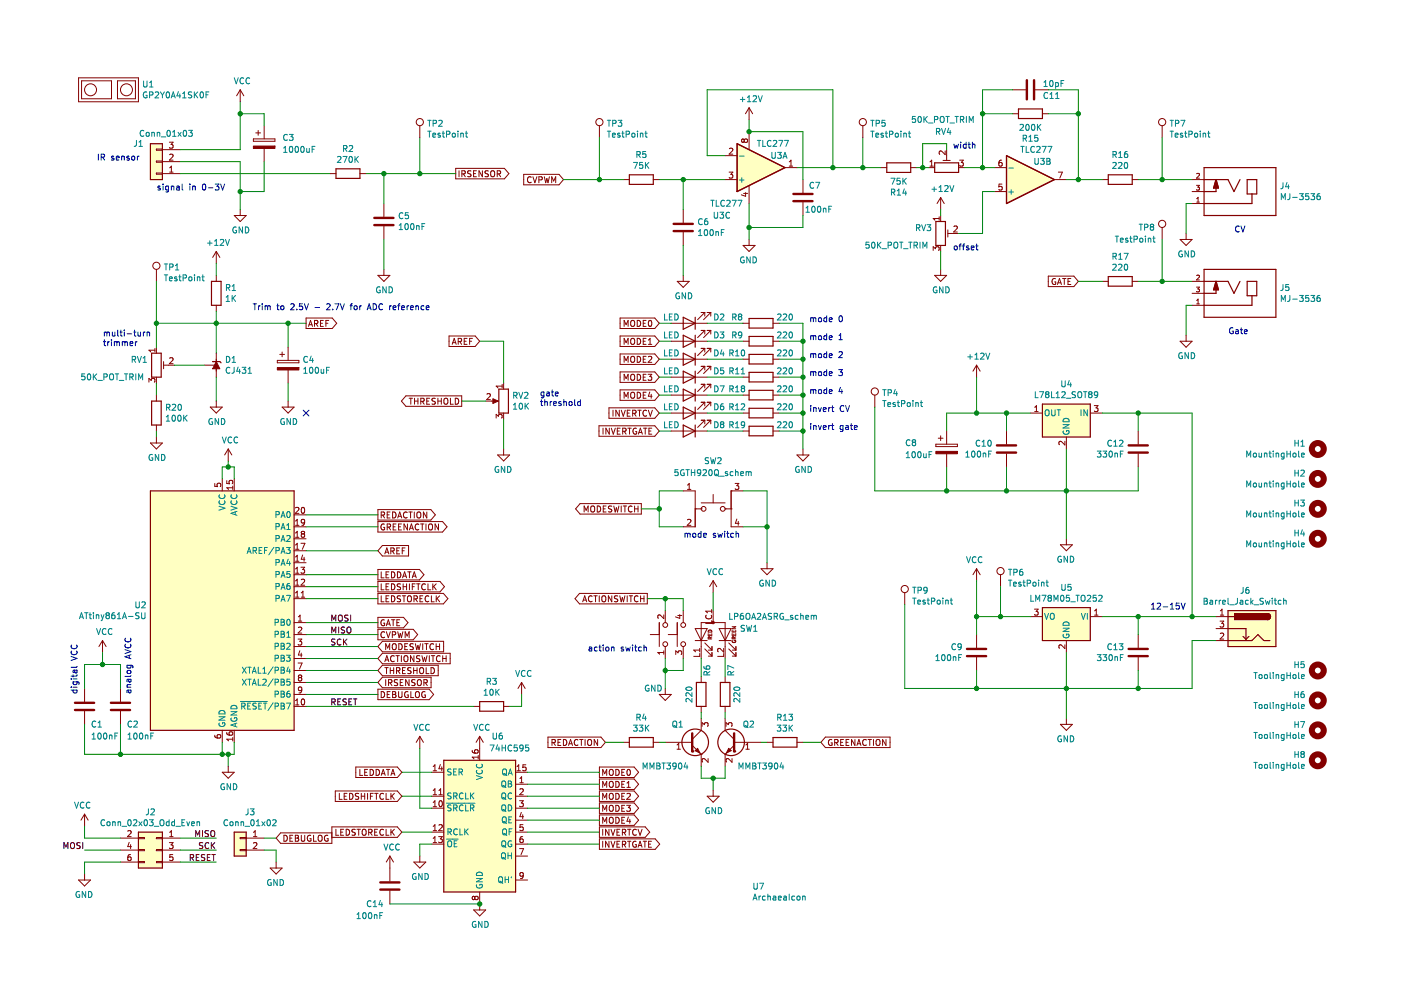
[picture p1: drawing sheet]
<svg xmlns="http://www.w3.org/2000/svg" width="297mm" height="210mm" viewBox="0 0 297 210" stroke-linecap="round" stroke-linejoin="round" font-family="sans-serif">
<path d="M.2 0h296.9v209.9h-296.9z" fill-rule="evenodd" fill="#fff" stroke="#fff" stroke-width=".21"/>
<g fill="none" stroke="#840000" stroke-width=".51">
<path d="M217.7 17v4.1M219.2 17v4.1M79.4 47.7h4M79.4 46.2h4M168.2 42.6h4.1M168.2 41.1h4.1M239.3 96h4.1M239.3 94.4h4.1M239.3 139.1h4.1M239.3 137.6h4.1M15.9 150.5h4.1M15.9 149h4.1"/>
<path d="M23.5 150.5h4.1M23.5 149h4.1"/>
</g>
<g fill="none" stroke="#840000" stroke-width=".21">
<path d="M214.7 19h2.8M219.5 19h2.8M53.7 29.4h4.6v.6h-4.6zM54.2 28.2h1M54.7 27.7v1M56 26.7v2.7M56 31.5v2.8M70 36.8h1.2M76.3 36.8h1.3M89 26.7v2.5M170.2 38.1v2.8M182.9 26.7v2.5"/>
<path d="M186.7 35.5h1.3M193.1 35.5h1.3M196.9 35.5h1.3M197.2 35.2h.7M197.2 34.3l.3-.3v1.2M199.9 34h1.6M200.4 32v.8l-.9-.8-.4 .2 .1 .5M200.7 31.7v2.3M203.2 35.5h1.3M203.5 34h.7l-.4 .4 .4 .2v.5l-.2 .1-.5-.1M214.7 24.1h1.2M221 24.1h1.3"/>
<path d="M233.7 38.1h1.3M240.1 38.1h1.2M246.4 26.7v2.5M80.1 58.4h2.6l-1.3 1.3zM81.4 43.2v2.7M81.4 48v2.8M81.4 57.1v1.3M170.2 42.9v2.8M197.9 53.1v-.8l.4 .4 .2-.3h.5l.1 .2-.1 .5M198.2 58.4h2.5l-1.3 1.3zM199.1 46v.7M199.1 46.3h-1.2l.3 .4"/>
<path d="M199.4 41.9l-.7 1.3M199.4 41.9v2.5M199.4 45.7v1.3M199.4 52v1.3M199.4 57.1v1.3M199.4 41.9l.8 1.3M201 48.7v1.6M201 49.5h2.2M202.2 48l.5-.1 .3 .4-.8 .9h.8M58.8 76.4h4.6v.5h-4.6zM59.3 75.1h1M59.8 74.6v1"/>
<path d="M61.1 73.6v2.8M61.1 78.4v2.8M142.3 76.2h7.6M142.3 80h7.6M148.7 77.7h.7M148.7 73.9h.7M149.4 73.9v.7M149.4 77.7v.7M149.4 77.7l-1.5 1.5M149.4 73.9l-1.5 1.5M149.9 77.7h.8M149.9 73.9h.8"/>
<path d="M150.7 73.9v.7M150.7 77.7v.7M150.7 77.7l-1.5 1.5M150.7 73.9l-1.5 1.5M157.5 76.2h1.3M157.5 80h1.3M163.9 76.2h1.3M163.9 80h1.3M207.1 77.4l-.8 1.3M207.1 77.4v2.6M207.1 77.4l.7 1.3M59.8 86.3h2.6l-1.3 1.3z"/>
<path d="M61.1 85v1.3M103 85h2.3M103.2 83.6l.5-.1 .3 .3-.8 .9h.8M105.2 88.6v-.7l.5 .4 .1-.4h.5l.2 .2-.2 .5M106.5 81.5v.7M106.5 81.9h-1.3l.4 .3M106.8 81.2v1.3M106.8 87.6v1.2M142.3 91.4h7.6M142.3 87.6h7.6M142.3 83.8h7.6M148.7 81.5h.7"/>
<path d="M148.7 89.1h.7M148.7 85.3h.7M149.4 81.5l-1.5 1.5M149.4 81.5v.7M149.4 85.3v.8M149.4 89.1v.8M149.4 89.1l-1.5 1.5M149.4 85.3l-1.5 1.5M149.9 81.5h.8M149.9 89.1h.8M149.9 85.3h.8M150.7 81.5l-1.5 1.5"/>
<path d="M150.7 81.5v.7M150.7 85.3v.8M150.7 89.1v.8M150.7 89.1l-1.5 1.5M150.7 85.3l-1.5 1.5M157.5 91.4h1.3M157.5 87.6h1.3M157.5 83.8h1.3M163.9 91.4h1.3M163.9 87.6h1.3M163.9 83.8h1.3M185.5 83.8v2.5"/>
<path d="M241.3 91.4v2.8M241.3 96.2v2.8M45.5 102.5v.6l.6 .1v-.6l.6-.1 .1 .2-.1 .5M47.1 101.5v2.6M48.1 101.9v.6l.6 .1-.1-.6 .6-.1 .1 .2-.1 .5M49.3 103.1v.7M49.3 103.4h-1.2l.3 .4M49.7 101.5v2.6M62.4 119.3h2.5M62.4 116.8h2.5M62.4 114.2h2.5M62.4 111.7h2.5"/>
<path d="M62.4 109.2h2.5M62.7 107.7l.4-.1 .3 .3-.8 .9h.8M62.7 110.5l.3-.4v1.3M62.7 113l.3-.3v1.2M62.7 115.6l.3-.4v1.3M62.7 118.1l.3-.4v1.3M62.7 119h.7M62.7 116.5h.7M62.7 113.9h.7M62.7 111.4h.7M63.8 115.2h.9l-.6 1.3M64 107.7l.2-.1a.68 .68 0 0 1 .4 .6 .68 .68 0 0 1-.4 .6l-.3-.4z"/>
<path d="M64.1 113.2l-.2-.2 .2-.3h.2l.3 .2-.3 .3M64.1 113.2l-.2 .2v.4l.2 .1h.2l.3-.2v-.3l-.3-.2M64.1 113.2h.2M64.2 117.7l-.3 .9h.8M64.5 118.2v.8M64.6 110.7l-.3 .2-.3-.1-.1-.6 .4-.1 .3 .3-.1 .7-.2 .2-.3 .1M21.7 135.8l-.7 1.3M21.7 135.8v2.6M21.7 135.8l.8 1.3M62.4 132h2.5M62.4 126.9h2.5M62.4 124.4h2.5"/>
<path d="M62.4 121.9h2.5M62.4 134.5h2.5M62.4 137.1h2.5M62.4 139.6h2.5M62.7 120.6l.3-.3v1.2M62.7 123.2l.3-.4v1.3M62.7 125.7l.3-.4v1.3M62.7 126.6h.7M62.7 124.1h.7M62.7 121.5h.7M63.2 135.5h.8l-.4 .5 .3 .1v.5l-.2 .2-.5-.2M63.3 133.1l.4-.1 .3 .3-.8 .9h.8"/>
<path d="M63.3 131.7h.7M63.3 130.8l.3-.4v1.3M63.6 138l-.3 .9h.7M63.8 120.3h.8l-.4 .5 .3 .1v.5l-.2 .1-.5-.1M63.9 122.9l.4-.1 .3 .4-.8 .9h.8M63.9 138.5v.8M63.9 126.6h.7M63.9 125.7l.3-.4v1.3M218.5 130.7h2.5M219.3 129.2h.8l-.4 .4 .3 .2v.5l-.1 .1-.6-.1M225.8 136.7v.8l-.9-.8-.4 .3 .1 .4M226.1 135.8v2.6"/>
<path d="M231.2 130.7h2.5M232.1 130.4h.7M232.1 129.5l.3-.3v1.2M241.3 134.5v2.8M241.3 139.4v2.8M257.8 130.7h2.6M257.8 135.8h2.6M257.8 133.3h2.6M258.7 131.7h.8l-.5 .5 .4 .1v.5l-.2 .2-.5-.2M258.7 130.4h.8M258.7 129.5l.4-.3v1.2M258.7 134.4l.5-.2 .3 .4-.8 .9h.8"/>
<path d="M17.9 146v2.8M17.9 150.8v2.8M25.5 146v2.8M25.5 150.8v2.8M45.5 155.9l.1 .3 .2 .2 .8 .1 .2-.3-.1-.4-.6 .1-.1 .3 .3 .3M47.1 154.9v2.5M48.1 155.3v.3l.3 .2 .7 .1 .2-.3-.1-.4-.6 .1v.3l.2 .3M49.3 156.4v.7M49.3 156.7h-1.2l.3 .4M49.7 154.9v2.5M62.4 149.8h2.5M62.4 142.2h2.5"/>
<path d="M62.4 144.7h2.5M62.4 147.2h2.5M62.7 149.5h.7M62.7 148.6l.3-.4v1.3M63.2 140.6h.8l-.5 1.2M63.5 143.7l-.2-.3 .2-.3h.2l.3 .3-.3 .3M63.5 143.7l-.2 .2v.2l.2 .3 .4-.1 .1-.2v-.2l-.3-.2M63.5 143.7h.2M64 148.3l.2-.1a.68 .68 0 0 1 .4 .6 .68 .68 0 0 1-.4 .7l-.3-.5zM64 146.2l-.3 .2h-.3l-.1-.6 .4-.1 .3 .2-.1 .7-.2 .3h-.3M224.8 153.6h2.6l-1.3 1.3zM226.1 152.3v1.3"/>
<path d="M17.9 172.6v2.6M17.9 172.6l.8 1.3M17.9 172.6l-.7 1.3M25.5 177.7h3.9M27.1 176.2l.5-.1 .2 .4-.8 .9h.8M27.4 178.6l-.3 .9h.8M27.7 179.1v.8M29.4 177.6h1.2v.2h-1.2zM33.2 177.6h1.2v.2h-1.2zM34.4 177.7h3.8M35.9 178.7h.8l-.4 .4 .3 .2v.5l-.1 .1-.6-.1M36 177.4h.7"/>
<path d="M36 176.5l.3-.4v1.3M47.1 163.7h2.6l-1.3 1.3zM48.4 162.5v1.2M50.9 177.6h1.3v.2h-1.3zM52.2 177.7h3.8M53.7 177.4h.8M53.7 178.8l.5-.1 .3 .3-.8 .9h.8M53.7 176.5l.4-.4v1.3M16.7 186.6h2.5l-1.3 1.3zM17.9 185.3v1.3M25.5 180.2h3.9M25.5 182.8h3.9"/>
<path d="M27.7 181.2l-.4 .1-.2 .2v.7l.2 .3 .5-.2-.1-.6h-.4l-.2 .2M29.4 182.6h1.2v.3h-1.2zM29.4 180.1h1.2v.3h-1.2zM33.2 180.1h1.2v.3h-1.2zM33.2 182.6h1.2v.3h-1.2zM34.4 180.2h3.8M34.4 182.8h3.8M36.6 181.2h-.6v.6l.6-.1v.6l-.1 .2-.5-.2M50.9 180.1h1.3v.3h-1.3zM52.2 180.2h3.8"/>
<circle cx="89" cy="25.9" r=".76"/>
<circle cx="182.9" cy="25.9" r=".76"/>
<circle cx="246.4" cy="25.9" r=".76"/>
<circle cx="185.5" cy="83" r=".76"/>
</g>
<g fill="none" stroke="#008484" stroke-width=".21">
<path d="M221.3 17.4l.4-.3v1.2M221.3 18.3h.8M222.1 19.7a.56 .56 0 0 0-.8 .5 .56 .56 0 0 0 .8 .6M222.6 20l.4-.4v1.3M222.7 17.2l.1-.1a.68 .68 0 0 1 .5 .6 .68 .68 0 0 1-.5 .6l-.3-.4zM223.8 17.6l.4-.1 .2 .2-.1 .6h-.5M223.8 17.5v1.3M223.8 20l.4-.4v1.3M225 17.7h.4M225.6 17.1h-.6v1.2M60.1 32.3h.8M60.1 31.4l.4-.4v1.3"/>
<path d="M60.9 28.6a.56 .56 0 0 0-.8 .5 .56 .56 0 0 0 .8 .5M61.3 28.5h.8l-.4 .5 .4 .1v.5l-.2 .2-.6-.2M61.5 31.2l.1-.2a.68 .68 0 0 1 .5 .7 .68 .68 0 0 1-.5 .6l-.3-.5zM62.7 31.2l.2-.2a.68 .68 0 0 1 .4 .7 .68 .68 0 0 1-.4 .6l-.3-.5zM63.9 31.2l.2-.2a.68 .68 0 0 1 .4 .7 .68 .68 0 0 1-.4 .6l-.3-.5zM65 31.5l.1 .7h.5M65.6 31.5v.8M66.2 31.6h.4M66.8 31h-.6v1.3M71.6 33.3l.5-.1 .2 .3-.8 .9h.8M72.7 33.2h.9l-.6 1.2M72.8 31.5h.6l.1-.5-.7-.1v1.2"/>
<path d="M73.1 31.5l.5 .6M74 31l.5-.1 .3 .3-.8 .9h.8M74.1 33.3l.2-.1a.68 .68 0 0 1 .4 .6 .68 .68 0 0 1-.4 .6l-.3-.4zM75.3 33.2v1.2M75.4 33.7l.6 .7M76 33.2l-.7 .7M90.7 25.5h.7M90.7 27.8h.7M91 25.5v1.3M91 27.8v1.3M91.8 28.7l.6-.2-.1-.2-.3-.1-.2 .2v.6h.5M91.8 26.2l.6-.1 .1-.5-.7-.1v1.3"/>
<path d="M93 25.6l.5-.1 .3 .4-.8 .9h.8M93.3 28.3l-.3-.1-.1 .2v.2l.4 .1v.3h-.4M93.8 28.2h.4M93.9 27.8v1.1l.3 .2M94.7 28.5l.6-.1v-.5l-.6-.1v1.3M95.9 28.4l.2-.2 .4 .2-.1 .6h-.5zM97.1 27.8v.1M97.1 28.2v.9M97.7 28.4l.5-.1v.8M97.7 28.2v.9M98.7 28.2h.4M98.8 27.8v1.1l.3 .2"/>
<path d="M172.5 38.8a.56 .56 0 0 0-.8 .5 .56 .56 0 0 0 .8 .5M172.9 38.7h.9l-.6 1.2M184.6 25.5h.7M184.6 27.8h.7M185 25.5v1.3M185 27.8v1.3M185.7 28.7l.6-.2-.1-.2-.3-.1-.2 .2 .1 .6h.4M185.8 26.2l.6-.1v-.5l-.6-.1v1.3M187.3 28.3l-.3-.1-.2 .2v.2l.5 .1v.3h-.5M187.6 25.5h-.6v.6l.6-.1v.7l-.2 .1-.4-.1M187.7 28.2h.5M187.9 27.8v1.1l.3 .2"/>
<path d="M188.6 28.5l.6-.1 .1-.5-.7-.1v1.3M188.9 37.8h.8l-.5 1.3M189.9 28.4l.1-.2 .4 .2v.6h-.5zM190.8 37.8h-.6v.6l.6-.1v.6l-.2 .2-.4-.2M191 27.8v.1M191 28.2v.9M191.4 37.8v1.3M191.6 38.3l.6 .8M191.6 28.4l.5-.1 .1 .8M191.6 28.2v.9M192.2 37.8l-.8 .7M192.6 28.2h.5"/>
<path d="M192.8 27.8v1.1l.3 .2M194.1 24.7h-.6l-.1 .6 .6-.1 .1 .6-.2 .2-.5-.2M194.7 24.8l.2-.1a.68 .68 0 0 1 .5 .6 .68 .68 0 0 1-.5 .7l-.3-.5zM195.9 24.7v1.3M196.1 25.2l.5 .8M196.6 24.7l-.7 .7M196.9 26.1h.9M198.1 39.6v1M198.1 25.4l.6-.1 .1-.5-.7-.1v1.3M198.5 27.9l.7-.1v-.5l-.7-.1v1.3M198.9 27.9l.4 .6M199.1 39.7l.4-.4v1.3"/>
<path d="M199.4 24.9l.2-.2a.43 .43 0 0 1 .6 .4v.4a.42 .42 0 0 1-.4 .5 .42 .42 0 0 1-.5-.5zM199.6 27.2l.5 1.3 .4-1.3M200.3 39.5l.5-.2 .2 .4-.8 .9h.8M200.5 24.7h.8M200.9 24.7v1.3M201.1 27.2l-.3 .9h.8M201.4 39.3l.4 1.3 .4-1.3M201.4 26.1h1M201.4 27.7v.8M202.5 24.7h.7M202.8 24.7v1.3M203.6 25.4l.6-.1 .1-.5-.7-.1v1.3"/>
<path d="M203.9 25.4l.5 .6M204.9 24.7v1.3M205.5 26v-1.3l.4 .9 .4-.9v1.3M216.3 26.5l.5-.1 .2 .3-.8 .9h.8M216.9 29.3h.6l.1-.5-.7-.1v1.2M217.2 29.3l.5 .6M217.6 26.5l.2-.1a.68 .68 0 0 1 .4 .6 .68 .68 0 0 1-.4 .6l-.3-.4zM218.1 29.9h.8M218.1 29l.4-.3v1.2M218.8 26.5l.2-.1a.68 .68 0 0 1 .4 .6 .68 .68 0 0 1-.4 .6l-.3-.4zM220 26.4v1.2M220 28.7h-.6v.6l.6-.1v.6l-.2 .1-.4-.1"/>
<path d="M220.1 26.9l.6 .7M220.7 26.4l-.7 .7M222.6 20.9h.7M223.8 20.9h.7M235.9 34.6l.5-.2 .3 .4-.8 .9h.8M236 32.8l.6-.1v-.5l-.6-.1v1.3M236.3 32.8l.4 .6M237.2 34.6l.4-.2 .3 .4-.8 .9h.8M237.2 33.4h.7M237.2 32.5l.3-.4v1.3M238.5 34.6l.2-.2a.68 .68 0 0 1 .4 .7 .68 .68 0 0 1-.4 .6l-.3-.5zM239 32.1l-.4 .1-.1 .2-.1 .8 .2 .2 .5-.1-.1-.6-.4-.1-.2 .3"/>
<path d="M248.1 25.5h.7M248.1 27.8h.7M248.4 25.5v1.3M248.4 27.8v1.3M249.2 28.7l.6-.2-.1-.2-.4-.1-.1 .2v.6h.5M249.2 26.2l.6-.1 .1-.5-.7-.1v1.3M250.4 25.5h.8l-.5 1.3M250.7 28.3l-.3-.1-.2 .2 .1 .2 .4 .1v.3h-.5M251.2 28.2h.4M251.3 27.8v1.1l.3 .2M252.1 28.5l.6-.1v-.5l-.6-.1v1.3M253.3 28.4l.2-.2 .4 .2-.1 .6h-.5z"/>
<path d="M254.5 27.8v.1M254.5 28.2v.9M255.1 28.4l.5-.1v.8M255.1 28.2v.9M256.1 28.2h.4M256.2 27.8v1.1l.3 .2M84.6 48.7h.8M84.6 47.8l.4-.4v1.3M85.4 45.2a.56 .56 0 0 0-.8 .5 .56 .56 0 0 0 .8 .5M86 47.5l.1-.1a.68 .68 0 0 1 .5 .6 .68 .68 0 0 1-.5 .7l-.3-.5zM86.6 45.1h-.6l-.1 .6 .6-.1 .1 .6-.2 .2-.5-.2M87.2 47.5l.2-.1a.68 .68 0 0 1 .4 .6 .68 .68 0 0 1-.4 .7l-.3-.5z"/>
<path d="M88.3 47.8v.9M88.3 48l.5-.1 .1 .8M89.5 48h.4M90.1 47.4h-.6v1.3M170.9 45h.7M170.9 44.1l.4-.4v1.3M172.2 43.9l.2-.2a.68 .68 0 0 1 .4 .7 .68 .68 0 0 1-.4 .6l-.3-.5zM173.4 43.9l.2-.2a.68 .68 0 0 1 .4 .7 .68 .68 0 0 1-.4 .6l-.3-.5zM174.6 44.2v.8M174.6 44.3l.5-.1v.8M175.7 44.3h.4M176.3 43.7h-.6v1.3"/>
<path d="M184.2 51.3h-.6v.6h.6v.6l-.1 .1-.5-.1M184.9 51.5l.2-.2a.68 .68 0 0 1 .4 .7 .68 .68 0 0 1-.4 .6l-.3-.5zM186.1 51.3v1.3M186.2 51.9l.6 .7M186.8 51.3l-.7 .8M187 52.7h1M188.3 52l.6-.1 .1-.4-.7-.2v1.3M189 40.8l.6-.1 .1-.5-.7-.1v1.3M189.3 40.8l.4 .6M189.6 51.5l.2-.2a.43 .43 0 0 1 .6 .5v.4a.42 .42 0 0 1-.5 .4 .42 .42 0 0 1-.4-.4zM190.2 41.4h.7M190.2 40.5l.4-.4v1.3"/>
<path d="M190.7 51.3h.7M191.1 51.3v1.3M191.6 52.7h.9M191.7 40l-.3 .9h.8M192 40.5v.9M192.6 51.3h.8M193 51.3v1.3M193.8 52l.6-.1 .1-.4-.7-.2v1.3M194.1 52l.4 .6M194.3 48.3l.6-.1 .1-.4-.7-.2v1.3M194.6 48.3l.4 .6M195.1 51.3v1.3"/>
<path d="M195.4 47.6l.4 1.3 .4-1.3M195.7 52.6v-1.3l.4 1 .4-1v1.3M196.6 47.6h.7l-.4 .5 .4 .1v.6l-.2 .1-.5-.1M197.6 40.1h.9M199.1 40.6h.7M64.4 79.1h.7M64.4 78.2l.4-.3v1.2M65.2 75.7a.56 .56 0 0 0-.8 .5 .56 .56 0 0 0 .8 .5M65.7 78l.2-.1a.68 .68 0 0 1 .5 .6 .68 .68 0 0 1-.5 .6l-.3-.4zM66 75.5l-.3 .9h.8M66.3 76v.8M66.9 78l.2-.1a.68 .68 0 0 1 .5 .6 .68 .68 0 0 1-.5 .6l-.3-.4z"/>
<path d="M68.1 78.3v.8l.5-.1M68.6 78.3v.8M69.2 78.5h.5M69.8 77.9h-.6v1.2M80.6 60.9a.58 .58 0 0 0-.8 .6 .58 .58 0 0 0 .8 .5v-.5h-.2M81.9 60.8v1.3l-.7-1.3v1.3M82.5 60.8a.64 .64 0 0 1 .7 .6 .64 .64 0 0 1-.7 .7zM140.9 74.2v1.3h.6M140.9 78v1.3h.6M141.9 78.6h.4M141.9 74.8h.4M142.5 74.2h-.6v1.3h.6"/>
<path d="M142.5 78h-.6v1.3h.6M143.1 74.2a.64 .64 0 0 1 .7 .6 .64 .64 0 0 1-.7 .7zM143.1 78a.64 .64 0 0 1 .7 .6 .64 .64 0 0 1-.7 .7zM151.5 78a.64 .64 0 0 1 .8 .6 .64 .64 0 0 1-.8 .7zM151.5 74.2a.64 .64 0 0 1 .8 .6 .64 .64 0 0 1-.8 .7zM153 74.1l-.3 .9h.8M153.3 74.6v.9M153.4 78h-.6l-.1 .6 .6-.1 .1 .6-.2 .2-.5-.2M154.7 74.9l.6-.1 .1-.5-.7-.1v1.3M154.7 78.7l.6-.1 .1-.5-.7-.1v1.3M155 74.9l.5 .6M155 78.7l.5 .6"/>
<path d="M155.9 74.6l.4-.4v1.3M155.9 78.4l.4-.4v1.3M155.9 75.5h.8M155.9 79.3h.8M157.2 79.3h.7M157.2 78.4l.3-.4v1.3M157.3 74.3l.2-.1a.68 .68 0 0 1 .4 .6 .68 .68 0 0 1-.4 .7l-.3-.5zM164.9 74.3l.4-.1 .3 .4-.8 .9h.8M164.9 78.1l.4-.1 .3 .4-.8 .9h.8M166.1 74.3l.5-.1 .2 .4-.8 .9h.8M166.1 78.1l.5-.1 .2 .4-.8 .9h.8M167.4 74.3l.2-.1a.68 .68 0 0 1 .4 .6 .68 .68 0 0 1-.4 .7l-.3-.5z"/>
<path d="M167.4 78.1l.2-.1a.68 .68 0 0 1 .4 .6 .68 .68 0 0 1-.4 .7l-.3-.5zM198.6 60.9a.58 .58 0 0 0-.7 .6 .58 .58 0 0 0 .8 .5v-.5h-.3M199.9 60.8v1.3l-.7-1.3v1.3M200.5 60.8a.64 .64 0 0 1 .8 .6 .64 .64 0 0 1-.8 .7zM205.2 75.7h1M205.7 75.2v.9M206.7 76.1h.7M206.7 75.2l.4-.3v1.2M207.9 75l.5-.1 .2 .3-.7 .9h.7M209 74.9l.4 1.2 .5-1.2M60.2 88.8a.58 .58 0 0 0-.7 .6 .58 .58 0 0 0 .8 .5v-.4h-.2M61.6 88.7v1.3l-.8-1.3v1.3"/>
<path d="M62.2 88.7a.64 .64 0 0 1 .7 .7 .64 .64 0 0 1-.7 .6zM108.9 86.8h.7M108.9 85.9l.3-.4v1.3M108.9 83.8h.6l.1-.5-.7-.1v1.2M109.2 83.8l.4 .6M110 83.2l.4 1.2 .4-1.2M110.2 85.6l.2-.1a.68 .68 0 0 1 .4 .6 .68 .68 0 0 1-.4 .7l-.3-.5zM111.2 83.3l.5-.1 .2 .3-.8 .9h.8M111.3 85.5v1.3M111.5 86l.6 .8M112.1 85.5l-.8 .7M140.9 89.4v1.3h.6"/>
<path d="M140.9 85.6v1.3h.6M140.9 81.8v1.3h.6M141.9 90h.4M141.9 82.4h.4M141.9 86.2h.4M142.5 89.4h-.6v1.3h.6M142.5 85.6h-.6v1.3h.6M142.5 81.8h-.6v1.3h.6M143.1 89.4a.64 .64 0 0 1 .7 .7 .64 .64 0 0 1-.7 .6zM143.1 85.6a.64 .64 0 0 1 .7 .7 .64 .64 0 0 1-.7 .6zM143.1 81.8a.64 .64 0 0 1 .7 .6 .64 .64 0 0 1-.7 .7zM151.5 89.4a.64 .64 0 0 1 .8 .7 .64 .64 0 0 1-.8 .6z"/>
<path d="M151.5 85.6a.64 .64 0 0 1 .8 .7 .64 .64 0 0 1-.8 .6zM151.5 81.8a.64 .64 0 0 1 .8 .6 .64 .64 0 0 1-.8 .7zM152.7 81.8h.8l-.5 1.3M153 90l-.3-.3 .3-.3 .3 .1 .2 .2-.3 .3M153 90l-.3 .2v.3l.3 .2 .3-.1 .2-.1-.1-.4-.2-.1M153 90h.2M153.3 85.6l-.3 .1-.2 .2-.1 .7 .3 .3 .4-.1-.1-.6-.3-.1-.3 .2M154.7 82.5l.6-.1 .1-.5-.7-.1v1.3M154.7 86.3l.6-.1 .1-.5-.7-.1v1.3M154.7 90.1l.6-.1 .1-.5-.7-.1v1.3M155 90.1l.5 .6M155 86.3l.5 .6"/>
<path d="M155 82.5l.5 .6M155.9 86l.4-.4v1.3M155.9 90.7h.8M155.9 82.2l.4-.4v1.3M155.9 89.8l.4-.4v1.3M155.9 86.9h.8M155.9 83.1h.8M157.2 85.7l.4-.1 .3 .4-.8 .9h.8M157.4 82.4l-.2 .2v.4l.2 .1h.2l.3-.3-.1-.3-.2-.1M157.4 82.4l-.2-.3 .2-.3h.2l.3 .3-.3 .3M157.4 82.4h.2M157.9 90l-.3 .2-.3-.1-.1-.6 .4-.1 .3 .3-.1 .7-.2 .2-.3 .1"/>
<path d="M164.9 89.5l.4-.1 .3 .4-.8 .9h.8M164.9 85.7l.4-.1 .3 .4-.8 .9h.8M164.9 81.9l.4-.1 .3 .4-.8 .9h.8M166.1 89.5l.5-.1 .2 .4-.8 .9h.8M166.1 81.9l.5-.1 .2 .4-.8 .9h.8M166.1 85.7l.5-.1 .2 .4-.8 .9h.8M167.4 81.9l.2-.1a.68 .68 0 0 1 .4 .6 .68 .68 0 0 1-.4 .7l-.3-.5zM167.4 85.7l.2-.1a.68 .68 0 0 1 .4 .7 .68 .68 0 0 1-.4 .6l-.3-.5zM167.4 89.5l.2-.1a.68 .68 0 0 1 .4 .7 .68 .68 0 0 1-.4 .6l-.3-.5zM187.1 82.6h.8M187.1 84.9h.8M187.5 82.6v1.3"/>
<path d="M187.5 84.9v1.3M188.2 85.8l.6-.1v-.3h-.4l-.2 .1 .1 .6h.5M188.3 83.3l.6-.1 .1-.5-.7-.1v1.3M189.8 82.6l-.3 .9h.8M189.8 85.4h-.3l-.2 .1 .1 .2 .4 .1v.3h-.5M190.1 83v.9M190.2 85.4h.5M190.4 84.9v1.1l.3 .2M191.1 85.6l.6-.1 .1-.4-.7-.2v1.3M192.4 85.5l.2-.1 .3 .1v.6h-.5zM193.6 84.9v.2M193.6 85.4v.8"/>
<path d="M194.2 85.5l.4-.1 .1 .8M194.2 85.4v.8M195.1 85.4h.5M195.3 84.9v1.1l.3 .2M232.6 95.6h.8l-.4 .5 .4 .1v.6l-.2 .1-.6-.1M233.9 95.6h.7l-.4 .5 .4 .1v.6l-.2 .1-.5-.1M235.2 95.8l.2-.2a.68 .68 0 0 1 .5 .7 .68 .68 0 0 1-.5 .6l-.3-.5zM235.7 93.5a.56 .56 0 0 0-.8 .5 .56 .56 0 0 0 .8 .5M236.1 93.7l.4-.4v1.3M236.1 94.6h.8M236.4 96.1v.8M236.4 96.2l.5-.1v.8"/>
<path d="M237.4 93.5l.4-.2 .3 .4-.8 .9h.8M237.5 96.2h.5M238.1 95.6h-.6v1.3M264.3 96.9v-1.3l.5 1 .4-1v1.3M265.8 96.2l.2-.1 .3 .1v.7l-.5-.1zM266.9 96.1l.1 .8 .5-.1M267.5 96.1v.8M268.1 96.1v.8M268.1 96.2l.5-.1v.8M269 96.1h.5M269.2 95.6v1.1l.3 .2M270 95.6v.2"/>
<path d="M270 96.1v.8M270.6 96.1v.8M270.6 96.2l.4-.1 .1 .8M272.2 96.1v1l-.2 .2h-.3M272.2 96.1h-.3l-.3 .2 .2 .6h.4M272.9 95.6v1.3M272.9 96.2h.7M273.6 95.6v1.3M274.2 96.2l.2-.1 .3 .1v.7l-.5-.1zM274.5 93.3v1.3M274.5 99.7v1.2M274.5 93.9h.8"/>
<path d="M275.3 93.3v1.3M275.3 99.7v1.2M275.3 95.6v1.1l.2 .2M275.8 99.8l.5-.1 .2 .3-.7 .9h.7M275.8 94.6h.7M275.8 93.7l.4-.4v1.3M275.9 96.5l.6-.1v-.3h-.4l-.2 .1 .1 .7h.5M46.4 107.3l1.3 .4-1.3 .5M46.5 106.2a.56 .56 0 0 0 .6 .8 .56 .56 0 0 0 .5-.8M46.5 104.9a.56 .56 0 0 0 .6 .8 .56 .56 0 0 0 .5-.8M49 107.3l1.2 .4-1.2 .5M49.1 106.2a.56 .56 0 0 0 .5 .8 .56 .56 0 0 0 .5-.8"/>
<path d="M49.1 104.9a.56 .56 0 0 0 .5 .8 .56 .56 0 0 0 .5-.8M49.9 108.5v.6M50.2 108.4l-1.2 .4 1.2 .5M52.4 117.3l.4-1.2 .4 1.2M52.5 117h.6M53.7 116.7h.6v-.5l-.6-.1v1.2M54 116.7l.4 .6M54.9 116.7h.5M55.5 116.1h-.6v1.2h.6M56.1 116.7h.4M56.7 116.1h-.6v1.2M58.1 116l-1.1 1.7"/>
<path d="M58.5 119.3l.6-.1 .1-.5-.7-.1v1.3M58.5 109.1h.6l.1-.5-.7-.1v1.2M58.5 111.7l.6-.1 .1-.5-.7-.1v1.3M58.5 114.2l.6-.1 .1-.4-.7-.2v1.3M58.5 116.7h.6l.1-.5-.7-.1v1.2M59.6 119.9l.4-1.3 .4 1.3M59.6 117.3l.4-1.2 .4 1.2M59.6 114.8l.4-1.3 .4 1.3M59.6 112.3l.4-1.3 .4 1.3M59.6 109.7l.4-1.2 .4 1.2M59.7 119.5h.6M59.7 117h.6"/>
<path d="M59.7 114.4h.6M59.7 111.9h.6M59.7 109.4h.6M60.7 116.1h.8l-.4 .5 .4 .1v.5l-.2 .1-.6-.1M60.8 113.7l.5-.2 .2 .4-.8 .9h.8M60.8 112.3h.7M60.8 111.4l.4-.4v1.3M60.9 108.6l.2-.1a.68 .68 0 0 1 .4 .6 .68 .68 0 0 1-.4 .6l-.3-.5zM61.1 118.6l-.3 .9h.8M61.4 119v.9M264.3 103.3v-1.3l.5 .9 .4-.9v1.3M264.3 109.6v-1.3l.5 .9 .4-.9v1.3"/>
<path d="M264.3 116v-1.3l.5 .9 .4-.9v1.3M265.8 115.2l.2-.1 .3 .1v.7l-.5-.1zM265.8 108.9l.2-.1 .3 .1v.6h-.5zM265.8 102.5l.2-.1 .3 .1v.7l-.5-.1zM266.9 102.4l.1 .8 .5-.1M266.9 108.8l.1 .7h.5M266.9 115.1l.1 .8 .5-.1M267.5 102.4v.9M267.5 108.8v.8M267.5 115.1v.9M268.1 102.4v.9M268.1 108.8v.8"/>
<path d="M268.1 115.1v.9M268.1 115.2h.5v.8M268.1 102.5h.5v.8M268.1 108.9l.5-.1v.8M269 115.1h.5M269 108.8h.5M269 102.4h.5M269.2 114.7v1.1l.3 .2M269.2 102v1.1l.3 .2M269.2 108.3v1.1l.3 .2M270 102v.1M270 102.4v.9"/>
<path d="M270 108.3v.2M270 108.8v.8M270 114.7v.1M270 115.1v.9M270.6 115.2h.4l.1 .8M270.6 102.4v.9M270.6 108.8v.8M270.6 115.1v.9M270.6 102.5h.4l.1 .8M270.6 108.9l.4-.1 .1 .8M272.2 102.4v1l-.2 .3-.3-.1M272.2 108.8v1l-.2 .2h-.3"/>
<path d="M272.2 115.1v1l-.2 .3-.3-.1M272.2 102.5l-.3-.1-.3 .3 .2 .5h.4M272.2 108.8h-.3l-.3 .2 .2 .5h.4M272.2 115.2l-.3-.1-.3 .2 .2 .6h.4M272.9 102v1.3M272.9 108.3v1.3M272.9 114.7v1.3M272.9 115.3h.7M272.9 108.9h.7M272.9 102.6h.7M273.6 102v1.3M273.6 108.3v1.3"/>
<path d="M273.6 114.7v1.3M274.2 102.5l.2-.1 .3 .1v.7l-.5-.1zM274.2 108.9l.2-.1 .3 .1v.6h-.5zM274.2 115.2l.2-.1 .3 .1v.7l-.5-.1zM274.5 106v1.3M274.5 112.4v1.2M274.5 113h.8M274.5 106.6h.8M274.5 100.3h.8M275.3 106v1.3M275.3 112.4v1.2M275.3 102v1.1l.2 .2"/>
<path d="M275.3 108.3v1.1l.2 .2M275.3 114.7v1.1l.2 .2M275.8 106h.7l-.4 .5 .4 .1v.6l-.2 .1-.5-.1M275.9 102.8l.6-.1v-.2l-.4-.1-.2 .2 .1 .6h.5M275.9 109.2l.6-.1v-.3h-.4l-.2 .1 .1 .6h.5M275.9 115.5l.6-.1v-.2l-.4-.1-.2 .2 .1 .6h.5M276.1 112.3l-.3 .9h.8M276.4 112.8v.8M16.8 131.2l.5-1.3 .4 1.3M17 130.8h.6M17.9 129.9h.8M18.3 129.9v1.3"/>
<path d="M18.9 130.3h.5M19.1 129.9v1.1l.3 .2M19.8 129.9v.1M19.8 130.3v.9M20.4 130.5l.5-.1 .1 .8M20.4 130.3v.9M20.5 133.3l.4 1.2 .4-1.2M21.4 130.3l.3 .9M21.7 131.2l-.3 .4M22 130.3l-.3 .9M22.5 133.4a.56 .56 0 0 0-.8 .5 .56 .56 0 0 0 .8 .5M22.7 130.5l-.2-.3 .2-.3h.3l.2 .3-.2 .3"/>
<path d="M22.7 130.5l-.2 .2v.4l.2 .1h.3l.2-.3-.1-.3-.1-.1M22.7 130.5h.3M23.7 133.4a.56 .56 0 0 0-.8 .5 .56 .56 0 0 0 .8 .5M24.3 129.9l-.4 .1-.2 .2v.7l.2 .3 .4-.1v-.6l-.4-.1-.2 .2M24.9 131.2h.7M24.9 130.3l.3-.4v1.3M26 131.2l.4-1.3 .4 1.3M26.1 130.8h.6M27.2 130.7h1M28.8 127.6v1l.3 .3 .3-.1 .1-.2v-1M29.5 130h-.7v.4l.6 .2 .1 .3-.3 .3-.4-.1M30 129.9v1l.3 .3h.2l.2-.3v-1"/>
<path d="M30.1 127.7l.5-.1 .2 .4-.8 .9h.8M58.3 137.1l.6-.1 .1-.5-.7-.1v1.3M58.3 132l.6-.1 .1-.5-.7-.1v1.3M58.3 139.6l.6-.1 .1-.5-.7-.1v1.3M58.3 134.5h.6l.1-.5-.7-.2v1.3M58.5 126.9l.6-.1 .1-.4-.7-.2v1.3M58.5 121.8h.6l.1-.5-.7-.1v1.2M58.5 124.4l.6-.1 .1-.5-.7-.1v1.3M59.6 136.4h.4l.3 .2-.3 .4 .3 .1v.3l-.2 .3h-.5zM59.6 133.8h.4l.3 .3-.3 .4 .3 .1v.3l-.2 .2h-.5zM59.6 134.5h.4M59.6 131.3h.4l.3 .3-.3 .3 .3 .1v.3l-.2 .3h-.5z"/>
<path d="M59.6 138.9h.4l.3 .3-.3 .3 .3 .2v.3l-.2 .2h-.5zM59.6 131.9h.4M59.6 127.5l.4-1.3 .4 1.3M59.6 125l.4-1.3 .4 1.3M59.6 122.4l.4-1.2 .4 1.2M59.6 137h.4M59.6 139.5h.4M59.7 127.1h.6M59.7 124.6h.6M59.7 122.1h.6M60.7 138.9h.8l-.4 .5 .4 .1v.6l-.2 .1-.6-.1M60.7 126.2h.9l-.6 1.3"/>
<path d="M60.8 136.5l.5-.1 .2 .4-.8 .9h.8M60.8 134.2l.4-.4v1.3M60.8 135.1h.7M60.9 131.4l.2-.1a.68 .68 0 0 1 .4 .6 .68 .68 0 0 1-.4 .7l-.3-.5zM61.4 123.7l-.4 .1-.1 .2-.1 .7 .2 .3 .5-.2-.1-.6h-.4l-.2 .2M61.5 121.2h-.6l-.1 .6 .6-.1 .1 .6-.2 .1-.5-.1M218.6 126.2v1.3h.6M219.6 127.5v-1.3l.4 .9 .4-.9v1.3M220.9 126.2h.9l-.6 1.3M221.5 130l.4 1.3 .4-1.3M222.4 126.8l-.2 .2v.2l.2 .3h.3l.2-.3v-.3l-.2-.1M222.4 126.8l-.2-.3 .2-.3h.3l.2 .2-.2 .4"/>
<path d="M222.4 126.8h.3M222.7 130.2l.3-.2a.43 .43 0 0 1 .5 .5v.4a.42 .42 0 0 1-.4 .4 .42 .42 0 0 1-.4-.4zM223.5 127.5v-1.3l.4 .9 .4-.9v1.3M225 126.3l.2-.1a.68 .68 0 0 1 .4 .6 .68 .68 0 0 1-.4 .7l-.3-.5zM225.1 123.9v1l.3 .3h.2l.2-.3v-1M225.4 133.2h1.3l-1.3 .7h1.3M225.5 134.5a.58 .58 0 0 0 .5 .8 .58 .58 0 0 0 .5-.8h-.4v.2M225.6 132a.66 .66 0 0 1 .7-.1 .66 .66 0 0 1 .4 .7h-1.3zM226.7 126.2h-.6v.6h.6v.6l-.2 .1-.4-.1M227 127.6h1M227.1 123.9h-.6l-.1 .6 .6-.1 .1 .6-.2 .2-.5-.2M228.1 126.2h.7"/>
<path d="M228.5 126.2v1.3M229.3 126.4l.2-.2a.43 .43 0 0 1 .5 .4v.5a.42 .42 0 0 1-.4 .4 .42 .42 0 0 1-.4-.4zM229.3 130l.4 1.3 .4-1.3M230.5 126.3l.5-.1 .3 .4-.8 .9h.8M230.5 130v1.3M232.4 126.2h-.6l-.1 .6h.6l.1 .6-.2 .1-.5-.1M232.6 138.8h.8l-.4 .5 .4 .1v.5l-.2 .2-.6-.2M233 126.3l.4-.1 .3 .4-.8 .9h.8M233.9 138.8h.7l-.4 .5 .4 .1v.5l-.2 .2-.5-.2M235.2 138.9l.2-.1a.68 .68 0 0 1 .5 .6 .68 .68 0 0 1-.5 .7l-.3-.5zM235.7 136.6a.56 .56 0 0 0-.8 .5 .56 .56 0 0 0 .8 .5M236.1 137.8h.8"/>
<path d="M236.1 136.9l.4-.4v1.3M236.4 139.2v.9M236.4 139.3h.5v.8M237.3 136.5h.8l-.4 .5 .3 .1v.5l-.2 .2-.5-.2M237.5 139.4h.5M238.1 138.8h-.6v1.3M255.3 126.8h.4l.3 .3-.3 .3 .3 .2v.3l-.2 .2h-.5zM255.3 127.4h.4M256.6 127.3h.4l.1 .8M257.1 127.6l-.6 .2 .2 .3h.4M257.7 127.3v.8M258.1 127.3l-.4 .2"/>
<path d="M258.5 127.3v.8M258.9 127.3l-.4 .2M259.2 127.7l.6-.1v-.3h-.4l-.2 .1 .1 .7h.5M260.4 126.8v1.1l.1 .2M260.7 128.2h1M262.4 126.8l-.1 1.1-.4 .2M263 127.3h.4l.1 .8M263.5 127.6l-.6 .2 .2 .3h.4M263.6 124.5l-.1 1.1-.4 .2M264.7 127.3h-.4l-.2 .2 .1 .6h.5M264.7 124.5l-.3 .1-.2 .2-.1 .8 .3 .2 .4-.1-.1-.6-.3-.1-.3 .3M265.2 126.8v1.3"/>
<path d="M265.3 127.6l.4 .5M265.7 127.3l-.5 .4M265.9 128.2h1M267.9 126.9l-.5-.1-.3 .3 .2 .3 .5 .2v.4l-.7 .1M268.3 127.3l.2 .8 .3-.6 .2 .6 .3-.8M269.7 126.8v.2M269.7 127.3v.8M270.2 127.3h.4M270.3 126.8v1.1l.3 .2M271.6 127.3h-.4l-.2 .2 .1 .6h.5M272.2 127.4l.4-.1 .1 .8M272.2 126.8v1.3"/>
<path d="M19.5 156.7h.7M19.5 155.8l.4-.4v1.3M20.3 153a.56 .56 0 0 0-.8 .5 .56 .56 0 0 0 .8 .5M20.8 154.2h.7M20.8 153.3l.4-.4v1.3M20.8 155.5l.2-.1a.68 .68 0 0 1 .5 .7 .68 .68 0 0 1-.5 .6l-.3-.5zM22.1 155.5l.1-.1a.68 .68 0 0 1 .5 .7 .68 .68 0 0 1-.5 .6 .84 .84 0 0 1-.1-1.2zM23.2 155.8v.9M23.2 156l.5-.1v.8M24.4 156h.4M25 155.4h-.6v1.3M27.1 156.7h.8"/>
<path d="M27.1 155.8l.4-.4v1.3M27.9 153a.56 .56 0 0 0-.8 .5 .56 .56 0 0 0 .8 .5M28.4 153l.5-.1 .2 .4-.8 .9h.8M28.5 155.5l.1-.1a.68 .68 0 0 1 .5 .7 .68 .68 0 0 1-.5 .6l-.3-.5zM29.7 155.5l.2-.1a.68 .68 0 0 1 .4 .7 .68 .68 0 0 1-.4 .6l-.3-.5zM30.8 156l.5-.1 .1 .8M30.8 155.8v.9M32 156h.4M32.6 155.4h-.6v1.3M46.4 152h1.3l-1.3 .7h1.3M46.5 153.3a.58 .58 0 0 0 .6 .7 .58 .58 0 0 0 .5-.8h-.4v.3M46.6 150.8a.66 .66 0 0 1 .8-.1 .66 .66 0 0 1 .3 .7h-1.3z"/>
<path d="M49 150.9h1.2l-1.2 .7h1.2M49 152.2a.58 .58 0 0 0 .6 .7 .58 .58 0 0 0 .5-.7h-.4v.2M49.1 149.7a.66 .66 0 0 1 .8-.1 .66 .66 0 0 1 .3 .7h-1.2zM49.9 153.4v.6M50.2 153.3l-1.2 .4 1.2 .4M51 148.7h5.7M51.3 149.7h.6v-.5l-.6-.1v1.2M51.4 141.5l.8 1.2M51.4 144l.8 1.3M51.6 149.7l.4 .6M52.2 141.5l-.8 1.2M52.2 144l-.8 1.3"/>
<path d="M52.5 149.7h.4M52.5 141.5h.7M52.5 144h.7M52.9 141.5v1.2M52.9 144v1.3M53.1 149.1h-.6v1.2h.6M53.5 142.7l.4-1.2 .4 1.2M53.5 145.3l.4-1.3 .4 1.3M53.6 142.4h.6M53.6 144.9h.6M54.3 149.1l-.6 .1v.4l.5 .2 .1 .3-.2 .2h-.5M54.8 141.5v1.2h.6"/>
<path d="M54.8 144v1.3h.6M54.9 149.7h.4M55.5 149.1h-.6v1.2h.6M55.7 141.8l.4-.3v1.2M55.7 142.7h.8M55.7 144.1l.5-.1 .3 .4-.8 .9h.8M55.8 149.1h.8M56.2 149.1v1.2M57.9 149l-1.1 1.7M57.9 141.4l-1.1 1.6M57.9 143.9l-1.1 1.7M58.3 147.2l.6-.1 .1-.4-.7-.2v1.3"/>
<path d="M58.3 142.1h.6l.1-.5-.7-.1v1.2M58.3 144.7l.6-.1 .1-.5-.7-.1v1.3M58.3 149.7h.6l.1-.5-.7-.1v1.2M59.6 144h.4l.3 .2-.3 .4 .3 .1v.3l-.2 .3h-.5zM59.6 141.5h.4l.3 .2-.3 .4 .3 .1v.3l-.2 .2h-.5zM59.6 146.5h.4l.3 .3-.3 .3 .3 .2v.3l-.2 .2h-.5zM59.6 149.1h.4l.3 .2-.3 .4 .3 .1v.3l-.2 .2h-.5zM59.6 147.1h.4M59.6 149.7h.4M59.6 142.1h.4M59.6 144.6h.4M60.7 149.1h.9l-.6 1.2"/>
<path d="M61.1 141.4l-.3 .9h.8M61.4 146.5l-.4 .1-.1 .2-.1 .8 .2 .2 .5-.1-.1-.6-.4-.1-.2 .3M61.4 141.9v.8M61.5 144h-.6l-.1 .6 .6-.1 .1 .7-.2 .1-.5-.1M225 156.1a.58 .58 0 0 0-.7 .6 .58 .58 0 0 0 .8 .5v-.5h-.3M226.3 156v1.3l-.7-1.3v1.3M226.9 156a.64 .64 0 0 1 .8 .6 .64 .64 0 0 1-.8 .7zM265.8 149h.8M265.8 155.3h.8M265.8 142.6h.8M266.2 142.6v1.3M266.2 149v1.2"/>
<path d="M266.2 155.3v1.3M267 143.2l.2-.2 .3 .2v.6h-.5zM267 149.5l.2-.1 .3 .1v.7l-.5-.1zM267 155.8l.2-.1 .3 .1v.7l-.5-.1zM268.1 143.2l.2-.2 .4 .2-.1 .6h-.5zM268.1 149.5l.2-.1 .4 .1-.1 .7-.5-.1zM268.1 155.8l.2-.1 .4 .1-.1 .7-.5-.1zM269.3 142.6v1.1l.2 .2M269.3 149v1l.2 .2M269.3 155.3v1.1l.2 .2M270 142.6v.1M270 143v.9"/>
<path d="M270 149v.1M270 149.4v.8M270 155.3v.1M270 155.7v.9M270.6 143v.9M270.6 149.4v.8M270.6 155.7v.9M270.6 143.2l.4-.1 .1 .8M270.6 149.5l.4-.1 .1 .8M270.6 155.8h.4l.1 .8M272.2 143v1.1l-.2 .2-.3-.1M272.2 149.4v1l-.2 .2h-.3"/>
<path d="M272.2 155.7v1.1l-.2 .2-.3-.1M272.2 143.1l-.3-.1-.3 .3 .2 .5h.4M272.2 149.4h-.3l-.3 .2 .2 .6h.4M272.2 155.8l-.3-.1-.3 .3 .2 .5h.4M272.9 142.6v1.3M272.9 149v1.2M272.9 155.3v1.3M272.9 149.6h.7M272.9 155.9h.7M272.9 143.2h.7M273.6 142.6v1.3M273.6 149v1.2"/>
<path d="M273.6 155.3v1.3M274.2 155.8l.2-.1 .3 .1v.7l-.5-.1zM274.2 143.2l.2-.2 .3 .2v.6h-.5zM274.2 149.5l.2-.1 .3 .1v.7l-.5-.1zM274.5 140.3v1.3M274.5 146.6v1.3M274.5 153v1.3M274.5 159.3v1.3M274.5 159.9h.8M274.5 147.2h.8M274.5 153.6h.8M274.5 140.9h.8"/>
<path d="M275.3 140.3v1.3M275.3 146.6v1.3M275.3 153v1.3M275.3 159.3v1.3M275.3 142.6v1.1l.2 .2M275.3 149v1l.2 .2M275.3 155.3v1.1l.2 .2M275.8 153h.8l-.5 1.3M275.9 143.5l.6-.2v-.2l-.4-.1-.2 .2 .1 .6h.5M275.9 149.8l.6-.1v-.3h-.4l-.2 .2 .1 .6h.5M275.9 156.1l.6-.1v-.2l-.4-.1-.2 .2 .1 .6h.5M276.1 159.9l-.3-.3 .3-.3h.2l.2 .3-.2 .3"/>
<path d="M276.1 159.9l-.3 .2v.3l.3 .2h.2l.2-.2v-.4l-.2-.1M276.1 159.9h.2M276.4 146.6l-.3 .1-.2 .2-.1 .8 .3 .2 .4-.1-.1-.6-.3-.1-.3 .3M276.5 140.3h-.6l-.1 .6 .6-.1 .1 .6-.2 .2-.5-.2M15.8 170.1l.4 1.2 .5-1.2M17.8 170.2a.56 .56 0 0 0-.8 .5 .56 .56 0 0 0 .8 .5M19.1 170.2a.56 .56 0 0 0-.8 .5 .56 .56 0 0 0 .8 .5M22.2 173.9a.56 .56 0 0 0-.8 .5 .56 .56 0 0 0 .8 .6M22.7 174.3l.2-.1 .4 .1-.1 .7h-.5zM23.9 174.3h.5v.8M23.9 174.2v.9M25 174.3h.5l.1 .8"/>
<path d="M25 174.2v.9M25.9 175.2h.9M27.2 173.9l.2-.1a.68 .68 0 0 1 .4 .6 .68 .68 0 0 1-.4 .7l-.3-.5zM28.3 173.9l.5-.1 .2 .4-.8 .9h.8M29.4 174.2l.7 .9M30.1 174.2l-.7 .9M30.7 173.9l.1-.1a.68 .68 0 0 1 .5 .6 .68 .68 0 0 1-.5 .7l-.3-.5zM31.5 171.5l-.1 1.1-.4 .2M31.7 173.8h.8l-.5 .5 .4 .1v.6l-.2 .1-.5-.1M32 171.6l.5-.1 .2 .4-.7 .9h.7M32.7 175.2h1M34 174l.2-.2a.43 .43 0 0 1 .6 .4v.5a.42 .42 0 0 1-.5 .4 .42 .42 0 0 1-.4-.4z"/>
<path d="M35.8 174.3l-.3-.1-.3 .3 .2 .5h.4M35.8 173.8v1.3M37 174.3l-.4-.1-.2 .3 .1 .5h.5M37 173.8v1.3M37.3 175.2h1M38.6 174.4h.4M39.2 173.8h-.6v1.3h.6M39.6 174.2l.3 .9 .3-.9M40.6 174.7l.6-.2v-.2l-.4-.1-.2 .2 .1 .6h.5M41.8 174.3h.5v.8M41.8 174.2v.9M47.6 166.2a.58 .58 0 0 0-.8 .6 .58 .58 0 0 0 .8 .5v-.4h-.2"/>
<path d="M48.3 173.9a.56 .56 0 0 0-.8 .5 .56 .56 0 0 0 .8 .6M48.9 174.3l.3-.1 .2 .3v.3l-.2 .3-.4-.3zM48.9 166.2v1.2l-.7-1.2v1.2M49.5 166.2a.64 .64 0 0 1 .7 .6 .64 .64 0 0 1-.7 .6zM50 174.3h.4l.1 .8M50 174.2v.9M51.1 174.3h.5l.1 .8M51.1 174.2v.9M52 175.2h.9M52.6 171.5l-.1 1.1-.4 .2M53.1 171.5h.8l-.5 .5 .4 .1v.5l-.2 .2-.5-.2M53.3 173.9l.2-.1a.68 .68 0 0 1 .4 .6 .68 .68 0 0 1-.4 .7l-.3-.5z"/>
<path d="M54.4 175.1h.7M54.4 174.2l.3-.4v1.3M55.5 174.2l.7 .9M56.2 174.2l-.7 .9M56.7 173.9l.2-.1a.68 .68 0 0 1 .5 .6 .68 .68 0 0 1-.5 .7l-.3-.5zM57.8 173.9l.5-.1 .2 .4-.7 .9h.7M265.8 161.6h.8M266.2 161.6v1.3M267 162.2l.2-.1 .3 .1v.7l-.5-.1zM268.1 162.2l.2-.1 .4 .1-.1 .7-.5-.1zM269.3 161.6v1.1l.2 .2M270 161.6v.2"/>
<path d="M270 162.1v.8M270.6 162.2l.4-.1 .1 .8M270.6 162.1v.8M272.2 162.1h-.3l-.3 .2 .2 .6h.4M272.2 162.1v1l-.2 .2h-.3M272.9 161.6v1.3M272.9 162.3h.7M273.6 161.6v1.3M274.2 162.2l.2-.1 .3 .1v.7l-.5-.1zM275.3 161.6v1.1l.2 .2M275.9 162.5l.6-.1v-.3h-.4l-.2 .2 .1 .6h.5M16.8 189.1a.58 .58 0 0 0-.7 .6 .58 .58 0 0 0 .8 .5v-.5h-.2"/>
<path d="M18.2 189v1.3l-.8-1.3v1.3M18.8 189a.64 .64 0 0 1 .7 .6 .64 .64 0 0 1-.7 .7z"/>
</g>
<g fill="#840000" stroke="#840000" stroke-width=".21">
<path d="M104.5 84.5l1.1 .5-1.1 .5z"/>
<path d="M53.7 31h4.6v.5h-4.6z" fill-rule="evenodd"/>
<path d="M58.8 77.9h4.6v.5h-4.6z" fill-rule="evenodd"/>
<path d="M268.7 130.1a.63 .63 0 0 1 .7 .6 .63 .63 0 0 1-.7 .7z" fill-rule="evenodd"/>
</g>
<g fill="none" stroke="#840000" stroke-width=".25">
<path d="M71.2 35.8h5.1v2h-5.1zM188 34.5h5.1v2.1h-5.1zM198.2 34.5h5v2.1h-5zM215.9 23.1h5.1v2h-5.1zM235 37.1h5.1v2h-5.1zM198.4 47h2.1v5h-2.1zM144.9 74.9l2.5 1.3-2.5 1.2zM144.9 78.7l2.5 1.3-2.5 1.2zM147.4 74.9v2.5M147.4 78.7v2.5M158.8 75.1h5.1v2.1h-5.1zM158.8 78.9h5.1v2.1h-5.1z"/>
<path d="M105.8 82.5h2v5.1h-2zM144.9 82.5l2.5 1.3-2.5 1.2zM144.9 86.3l2.5 1.3-2.5 1.2zM144.9 90.1l2.5 1.3-2.5 1.3zM147.4 82.5v2.5M147.4 86.3v2.5M147.4 90.1v2.6M158.8 82.8h5.1v2h-5.1zM158.8 86.6h5.1v2h-5.1zM158.8 90.4h5.1v2h-5.1zM31.9 104.1h30.5v50.8h-30.5zM221 128.8h10.2v7h-10.2z"/>
<path d="M260.4 135.8h5l1.3-1.3 1.3 1.3h1.2M260.4 129.5h10.1v7.6h-10.1zM260.4 130.7h1.2M260.4 133.3h3.8v2.3M263.5 134.9l.7 .7M264.8 134.9l-.6 .7M268.7 130.1a.63 .63 0 0 1 .7 .6 .63 .63 0 0 1-.7 .7M29.4 176.4h5v7.6h-5zM49.7 176.4h2.5v5.1h-2.5z"/>
</g>
<g fill="#ffffc2" stroke="#ffffc2" stroke-width=".25">
<path d="M29.4 176.4h5v7.6h-5z" fill-rule="evenodd"/>
<path d="M49.7 176.4h2.5v5.1h-2.5z" fill-rule="evenodd"/>
<path d="M221 128.8h10.2v7h-10.2z" fill-rule="evenodd"/>
<path d="M260.4 129.5h10.1v7.6h-10.1z" fill-rule="evenodd"/>
<path d="M31.9 104.1h30.5v50.8h-30.5z" fill-rule="evenodd"/>
</g>
<g fill="none" stroke="#840000" stroke-width="1.3">
<circle cx="279.4" cy="95.2" r="1.27"/>
<circle cx="279.4" cy="114.2" r="1.27"/>
<circle cx="279.4" cy="107.9" r="1.27"/>
<circle cx="279.4" cy="101.5" r="1.27"/>
<circle cx="279.4" cy="142.2" r="1.27"/>
<circle cx="279.4" cy="148.5" r="1.27"/>
<circle cx="279.4" cy="154.9" r="1.27"/>
<circle cx="279.4" cy="161.2" r="1.27"/>
</g>
<path d="M261.8 130.1h6.9v1.3h-6.9z" fill-rule="evenodd" fill="#840000" stroke="#840000" stroke-width=".25"/>
<path d="M213.4 33l10.2 5.1-10.2 5.1z" fill="#ffffc2" stroke="#840000" stroke-width=".25"/>
<g fill="none" stroke="#840000" stroke-width=".25">
<path d="M213.4 33l10.2 5.1-10.2 5.1zM255.3 35.5h15.2v10.2h-15.2zM255.3 38.1h5.1l1.2 2.5 1.3-2.5M257.8 38.1l.5 1.8h-1zM257.8 39.9v.7h-2.5M264.4 38.1h2.1v3h-2.1zM235 58.6h5.1v2.1h-5.1zM255.3 57.1h15.2v10.2h-15.2zM255.3 59.7h5.1l1.2 2.5 1.3-2.5M257.8 59.7l.5 1.7h-1zM264.4 59.7h2.1v3h-2.1zM265.4 41.1v2.1h-10.1"/>
<path d="M257.8 61.4v.8h-2.5M265.4 62.7v2h-10.1M221 85.7h10.2v7h-10.2zM133.4 156.4h5.1v2h-5.1zM147.6 144.7h2.1v5.1h-2.1zM152.7 144.7h2.1v5.1h-2.1z"/>
</g>
<g fill="none" stroke="#840000" stroke-width=".21">
<path d="M210.9 35.5h2.5M212.4 34h-.4l-.2 .3v.7l.2 .2 .4-.1v-.6l-.4-.1-.2 .3M212.4 39h-.6v.6h.6v.6l-.2 .1-.4-.1M223.6 38.1h2.5M224.4 36.5h.8l-.5 1.3M252.7 38.1h2.6M253.7 39.3h.6l-.3 .4 .3 .1v.4h-.6M253.7 36.9l.4-.1 .2 .3-.6 .7h.6M210.9 40.6h2.5M233.7 59.7h1.3M240.1 59.7h1.2M246.4 48.2v2.6"/>
<path d="M250.2 50.8h2.5l-1.2 1.2zM251.5 49.5v1.3M252.7 40.6h2.6M252.7 59.7h2.6M252.7 43.2h2.6M253.7 42.9h.6M253.7 42.1l.3-.3v1.1M253.7 58.4l.4-.1 .2 .3-.6 .8h.6M252.7 64.7h2.6M252.7 62.2h2.6M253.7 60.9h.6l-.3 .4 .3 .1v.4h-.6M253.7 63.7l.3-.3v1"/>
<path d="M253.7 64.4h.6M105.5 96.5h2.5l-1.2 1.2zM106.8 95.2v1.3M169 96.5h2.5l-1.3 1.2zM170.2 95.2v1.3M218.5 87.6h2.5M219.4 87.3h.7M219.4 86.4l.3-.4v1.3M225.8 93.6v.8l-.9-.8-.4 .2 .1 .5M226.1 92.7v2.5M231.2 87.6h2.5M232 86h.8l-.4 .5 .3 .1v.5l-.1 .2-.6-.2"/>
<path d="M144.9 104.1h2.5v7.6h-2.5M145.8 103.8h.7M145.8 102.9l.3-.4v1.3M145.8 110.2l.4-.1 .3 .4-.8 .9h.8M147.4 107.9h.1M147.4 107.9h1.3M148.7 107.9h.1M148.7 106.6h5M151.2 104.8v1.8M153.7 107.9h.1M153.7 107.9h1.3M155 107.9h.1"/>
<path d="M155 104.1h.1M155 104.1v7.6h2.5M155 104.1h2.5M155.9 102.5h.7l-.4 .5 .4 .1v.5l-.2 .2-.5-.2M156.2 110.1l-.3 .9h.8M156.5 110.5v.9M162.6 119.3v1.3M224.8 115.5h2.6l-1.3 1.3zM226.1 114.2v1.3M137.9 134.5h1.9M139.8 132v5.1M140.7 130.4v.8l-.9-.8-.3 .2 .1 .5"/>
<path d="M140.7 138v.7M140.7 138.4h-1.2l.3 .3M141 129.5v2.5M141 137.1v2.5M141.7 134.5h1.9M143.3 138.8v-.8l.5 .4 .1-.4h.5l.1 .2-.1 .6M143.6 132v5.1M143.7 130.5h.8M144.1 130.3v.8l-.9-.3M144.9 129.5v2.5M144.9 137.1v2.5M147.4 135.8h2.5"/>
<path d="M147.4 133.3h2.5l-1.2 2.5zM148.4 137.5v.7M148.4 138.6v.6h-1.3M148.4 137.8h-1.3l.3 .4M148.7 139.6v-7.6h5v7.6M149.4 137.6l1.5 1.5M149.4 136.3l1.5 1.5M149.7 130.4a.56 .56 0 0 0 .6 .8 .56 .56 0 0 0 .5-.8M150.2 134.3v.4h.7v-.4M150.2 139.1h.7M150.2 137.8h.7M150.2 133.7a.41 .41 0 0 1 .5-.1 .41 .41 0 0 1 .2 .4h-.7z"/>
<path d="M150.5 134.5v.2M150.6 135.5l-.1-.4h-.3v.4h.7M150.9 129.6h-1.3l.4 .4M150.9 129.2v.8M150.9 131.6v.6h-1.3M150.9 135l-.3 .3M150.9 137.1v.7M150.9 138.4v.7M151.2 123.1v2.6M151.2 129.5v2.5M151.2 123.1l-.8 1.3M151.2 123.1l.8 1.3"/>
<path d="M152.5 135.8h2.5M152.5 133.3h2.5l-1.3 2.5zM153.4 138.6v.6h-1.2M153.4 137.5v.8l-.9-.8-.3 .2 .1 .5M154.5 137.6l1.5 1.5M154.5 136.3l1.5 1.5M155.2 133.6v.4h.8v-.4M155.2 134.3v.4h.8v-.4M155.2 132.9h.8l-.8 .4h.8M155.3 139.1h.7M155.3 137.8h.7M155.3 135.8a.35 .35 0 0 0 .3 .5 .35 .35 0 0 0 .4-.5"/>
<path d="M155.6 133.7v.3M155.6 134.4v.3M155.6 135.5v-.4h-.3l-.1 .4h.8M155.9 135.8h-.2v.1M155.9 135.8h.1M156 135l-.4 .3M156 137.1v.7M156 138.4v.7M161.4 120.6h2.5l-1.3 1.3zM132.2 157.4h1.2M138.5 157.4h1.3M139.8 147.2h2.5l-1.3 1.3z"/>
<path d="M141 146v1.2M146.8 158l1.9 1.9M148.7 159.9h.1M148.7 143.4v1.3M148.7 149.8v1.2M148.7 154.9l-1.9 1.9M153.7 143.4v1.3M153.7 149.8v1.2"/>
<circle cx="246.4" cy="47.5" r=".76"/>
<circle cx="149.2" cy="107.9" r=".51"/>
<circle cx="153.2" cy="107.9" r=".51"/>
<circle cx="141" cy="132.5" r=".51"/>
<circle cx="141" cy="136.6" r=".51"/>
<circle cx="144.9" cy="132.5" r=".51"/>
<circle cx="144.9" cy="136.6" r=".51"/>
</g>
<g fill="none" stroke="#008484" stroke-width=".21">
<path d="M213.9 35.6h1M216.4 31h.7M216.8 31v1.3M217.6 31v1.3h.6M219.3 31.2a.56 .56 0 0 0-.8 .5 .56 .56 0 0 0 .8 .5M219.4 33.6v1l.3 .2h.2l.2-.2v-1M219.8 31.2l.5-.2 .2 .4-.8 .9h.8M220.6 33.6h.8l-.4 .5 .3 .1v.5l-.1 .1-.6-.1M221 31h.8l-.5 1.3M222 33.6h.4l.2 .2-.2 .4 .2 .1 .1 .3-.3 .2h-.4zM222 34.2h.4M222.2 31h.8l-.5 1.3"/>
<path d="M272 38.8v1l-.5 .2M272.9 38.7l-.3 .9h.8M273.2 39.2v.8M213.9 40.7h1M214.4 40.2v1M235.9 56.1l.5-.1 .3 .4-.8 .9h.8M236 54.4l.6-.1v-.5l-.6-.1v1.3M236.3 54.4l.4 .6M236.4 50.1h.8M236.8 50.1v1.2M237.2 56.1l.4-.1 .3 .4-.8 .9h.8M237.2 54.1l.3-.4v1.3"/>
<path d="M237.2 55h.7M237.5 50.9l.6-.1v-.2l-.4-.1-.2 .2 .1 .6h.5M238.3 53.7h.9l-.6 1.3M238.5 56.1l.2-.1a.68 .68 0 0 1 .4 .7 .68 .68 0 0 1-.4 .6l-.3-.5zM239.1 50.6l-.3-.1-.2 .2 .1 .2 .4 .1v.3h-.5M239.5 50.5h.5M239.7 50.1v1.1l.3 .1M240.4 50.7h.6l.1-.5-.7-.1v1.2M241.5 47.5h.7M241.7 50.6l.2-.1 .3 .1v.7l-.5-.1zM241.9 47.5v1.3M242.7 48.2l.6-.1v-.4l-.6-.2v1.3"/>
<path d="M242.9 50.1v.1M242.9 50.5v.8M243.5 50.6h.4l.1 .7M243.5 50.5v.8M244.1 48.1l-.2-.3 .2-.3 .4 .1 .1 .2-.2 .3M244.1 48.1l-.2 .2v.3l.2 .2 .4-.1 .1-.1-.1-.4-.1-.1M244.1 48.1h.3M244.4 50.5h.5M244.6 50.1v1.1l.3 .1M250.6 53.3a.58 .58 0 0 0-.7 .5 .58 .58 0 0 0 .8 .5v-.4h-.2M252 53.2v1.3l-.8-1.3v1.3M252.6 53.2a.64 .64 0 0 1 .7 .6 .64 .64 0 0 1-.7 .7z"/>
<path d="M271.7 42.3v-1.2l.4 .9 .4-.9v1.2M273.5 41.1l-.1 1.1-.4 .1M274.1 41.8h.9M275.5 41.1h.8l-.4 .4 .4 .2v.5l-.2 .1-.6-.1M277.5 41.1h-.6l-.1 .6 .6-.1 .1 .6-.2 .1-.5-.1M277.9 41.1h.8l-.4 .4 .4 .2v.5l-.2 .1-.6-.1M279.8 41.1h-.3l-.2 .3-.1 .7 .3 .2 .4-.1-.1-.6-.3-.1-.3 .3M271.7 63.9v-1.3l.4 .9 .4-.9v1.3M272 60.3v1.1l-.5 .2M273.2 60.3h-.6v.6h.6v.6l-.2 .1-.4-.1M273.5 62.6l-.1 1.1-.4 .2M274.1 63.4h.9"/>
<path d="M275.5 62.6h.8l-.4 .5 .4 .1v.6l-.2 .1-.6-.1M277.5 62.6h-.6l-.1 .6h.6l.1 .6-.2 .1-.5-.1M277.9 62.6h.8l-.4 .5 .4 .1v.6l-.2 .1-.6-.1M279.8 62.6l-.3 .1-.2 .2-.1 .8 .3 .2 .4-.1-.1-.6-.3-.1-.3 .3M105.7 99a.58 .58 0 0 0-.8 .5 .58 .58 0 0 0 .8 .5v-.4h-.2M107 98.9v1.3l-.7-1.3v1.3M107.6 98.9a.64 .64 0 0 1 .8 .6 .64 .64 0 0 1-.8 .7zM143.7 99.6h-.6v.6l.6-.1v.6l-.1 .1-.5-.1M145 99.6a.58 .58 0 0 0-.7 .6 .58 .58 0 0 0 .8 .5v-.4h-.3M145.4 99.6h.8M145.8 99.6v1.2M146.6 99.6v1.2"/>
<path d="M147.3 99.6v1.2M149.1 99.7l.4-.1 .3 .3-.8 .9h.8M150.2 97.1l-.4-.1-.3 .3 .1 .3 .6 .2v.4h-.7M150.4 99.7l.2-.1a.68 .68 0 0 1 .4 .6 .68 .68 0 0 1-.4 .6l-.3-.4zM150.7 97l.3 1.3 .2-.9 .2 .9 .3-1.3M151.5 99.8l.3-.2a.43 .43 0 0 1 .5 .4v.4a.42 .42 0 0 1-.4 .5 .42 .42 0 0 1-.4-.5zM152.2 97.2l.5-.2 .2 .4-.8 .9h.8M155.9 99.6v1.2M169.4 99a.58 .58 0 0 0-.7 .5 .58 .58 0 0 0 .8 .5v-.4h-.3M170.7 98.9v1.3l-.7-1.3v1.3M171.3 98.9a.64 .64 0 0 1 .8 .6 .64 .64 0 0 1-.8 .7zM219.5 83.1v1.2h.6"/>
<path d="M220.4 83.1h.9l-.6 1.2M221.6 87.1l.3-.2a.43 .43 0 0 1 .5 .4v.4a.42 .42 0 0 1-.4 .5 .42 .42 0 0 1-.4-.5zM221.9 83.6l-.2-.2 .2-.3h.3l.2 .2-.2 .3M221.9 83.6l-.2 .2v.3l.2 .2h.3l.2-.2-.1-.4-.1-.1M221.9 83.6h.3M222.9 83.1v1.2h.7M223 86.9v1l.2 .3h.3l.2-.3v-1M223.9 84.3h.7M223.9 83.4l.4-.3v1.2M224.1 86.9h.7M224.5 86.9v1.3M225.1 80.7v1.1l.3 .2h.2l.2-.2v-1.1"/>
<path d="M225.1 83.2l.5-.1 .2 .3-.7 .9h.7M225.4 90h1.3l-1.3 .8h1.3M225.5 91.4a.58 .58 0 0 0 .5 .7 .58 .58 0 0 0 .5-.8h-.4v.2M225.6 88.8a.66 .66 0 0 1 .7-.1 .66 .66 0 0 1 .4 .7h-1.3zM226.1 84.4h1M226.7 80.7l-.3 .9h.8M227 81.2v.8M228 83.1l-.6 .1v.3l.5 .3 .1 .3-.2 .2h-.5M228.7 83.1h.1a.43 .43 0 0 1 .6 .4v.4a.42 .42 0 0 1-.5 .4 .42 .42 0 0 1-.4-.4zM229.2 86.9v1.3M229.7 83.1h.7M230.1 83.1v1.2"/>
<path d="M230.5 86.9v1.3l-.7-1.3v1.3M231 83.6l-.2-.2 .2-.3h.3l.2 .2-.2 .3M231 83.6l-.2 .2v.3l.2 .2h.3l.2-.2v-.4l-.2-.1M231 83.6h.3M232.7 83.6l-.2 .2h-.4v-.6l.4-.1 .2 .2v.7l-.2 .3h-.4M146.6 100.2h.7M148.6 100.1l-.3 .3-.3-.1-.1-.6 .4-.1 .3 .2-.1 .7-.2 .3h-.3M151.7 100.5l.7 .5M152.6 101h.9M154.3 100.1l-.3-.1-.2 .2v.2l.5 .1v.3h-.5M155.4 100.1l-.4-.1-.2 .2 .1 .6h.5M155.9 100.1h.5l.1 .7"/>
<path d="M157 100.4l.6-.1v-.2l-.4-.1-.2 .2 .1 .6h.5M158.2 100.1l.3-.1 .2 .2M158.2 100v.8M158.7 100.2l.2-.2 .3 .1 .1 .7M158.7 100.2v.6M225 118a.58 .58 0 0 0-.7 .6 .58 .58 0 0 0 .8 .5v-.4h-.3M226.3 117.9v1.3l-.7-1.3v1.3M226.9 117.9a.64 .64 0 0 1 .8 .7 .64 .64 0 0 1-.8 .6zM149.9 120.6l.5 1.2 .4-1.2M151.9 120.7a.56 .56 0 0 0-.8 .5 .56 .56 0 0 0 .8 .5M153.2 120.7a.56 .56 0 0 0-.8 .5 .56 .56 0 0 0 .8 .5M154.7 130v1.3h.6"/>
<path d="M155.7 130.7l.6-.1 .1-.4-.7-.2v1.3M157.5 130l-.3 .1-.2 .2-.1 .8 .3 .2 .4-.1-.1-.6-.3-.1-.3 .3M157.9 132.6h-.5l-.3 .2 .1 .3 .6 .3v.3l-.7 .1M158.2 130.2l.3-.2a.43 .43 0 0 1 .5 .5v.4a.42 .42 0 0 1-.4 .4 .42 .42 0 0 1-.4-.4zM158.3 132.6l.3 1.2 .2-.9 .3 .9 .3-1.2M159.4 131.3l.4-1.3 .4 1.3M159.5 130.9h.6M159.8 133.8h.7M159.8 132.9l.3-.3v1.2M160.6 130.2l.5-.2 .2 .4-.8 .9h.8M161.7 131.3l.4-1.3 .4 1.3M161.8 130.9h.6"/>
<path d="M161.8 123.1a.58 .58 0 0 0-.7 .6 .58 .58 0 0 0 .7 .5v-.5h-.2M163.1 123v1.3l-.7-1.3v1.3M163.6 130.1l-.7 .1v.3l.6 .3 .1 .3-.2 .2-.5-.1M163.7 123a.64 .64 0 0 1 .8 .6 .64 .64 0 0 1-.8 .7zM164.1 130.7l.6-.1 .1-.4-.7-.2v1.3M164.4 130.7l.5 .6M166.1 130.1a.58 .58 0 0 0-.8 .6 .58 .58 0 0 0 .8 .5v-.4h-.2M166.4 131.4h.9M168.1 130.5h-.3l-.2 .1v.2l.5 .1v.3h-.5M169.2 130.5h-.3l-.3 .2 .1 .5h.5M169.8 130.6l.4-.1 .1 .8M169.8 130v1.3"/>
<path d="M170.8 130.9l.7-.1-.1-.3h-.4l-.2 .1 .1 .6h.5M172 130.6l.4-.1 .1 .1M172 130.5v.8M172.5 130.6l.2-.1h.3l.1 .8M172.5 130.6v.7M134.3 153.8h.8l-.4 .4 .3 .2v.5l-.1 .1-.6-.1M135 152.1l.6-.1 .1-.4-.7-.2v1.3M135.3 152.1l.5 .6M135.5 153.8h.8l-.4 .4 .3 .2v.5l-.1 .1-.6-.1M136.5 151.4l-.3 .9h.8M136.8 151.9v.8M136.8 153.8v1.2"/>
<path d="M137 154.3l.6 .7M137.5 145.3a.58 .58 0 0 0-.7 .6 .58 .58 0 0 0 .8 .5v-.4h-.2M137.6 153.8l-.8 .7M138.9 145.3v1.2l-.8-1.2v1.2M139.5 145.3a.64 .64 0 0 1 .7 .6 .64 .64 0 0 1-.7 .6zM145.6 145.8a.61 .61 0 0 1 .7-.2 .61 .61 0 0 1 .3 .6 .75 .75 0 0 1-1.2-.2zM146.7 148.1v.8l-.9-.8-.4 .2 .2 .5M146.7 146.9v.8l-.9-.8-.4 .2 .2 .5M149.2 141.3l.1 .3 .2 .2 .8 .1 .2-.3-.1-.4-.6 .1-.1 .3 .3 .3M149.9 143.1l-.1-.6-.4-.1-.2 .7h1.3M150.5 142.4l-.6 .4M155 143.1l-.1-.6-.5-.1-.1 .7h1.3"/>
<path d="M155.6 141.6l-1.3-.5v.8M155.6 142.4l-.6 .4M155.7 145.8a.61 .61 0 0 1 .7-.2 .61 .61 0 0 1 .4 .6 .75 .75 0 0 1-1.2-.2zM156.9 146.9v.8l-1-.8-.3 .2 .1 .5M156.9 148.1v.8l-1-.8-.3 .2 .1 .5"/>
</g>
<path d="M221 85.7h10.2v7h-10.2z" fill-rule="evenodd" fill="#ffffc2" stroke="#ffffc2" stroke-width=".25"/>
<circle cx="151.2" cy="132" r=".25" fill="#840000" stroke="#840000" stroke-width=".21"/>
<g fill="#840000" stroke="#840000" stroke-width=".25">
<path d="M257.8 38.1l.5 1.8h-1z"/>
<path d="M257.8 59.7l.5 1.7h-1z"/>
</g>
<path d="M146.8 155.5v3.8" fill="none" stroke="#840000" stroke-width=".51"/>
<circle cx="146.8" cy="159.3" r=".25" fill="#840000"/>
<path d="M147.4 159.2l.5-.5 .5 1z" fill-rule="evenodd" fill="#840000" stroke="#840000" stroke-width=".21"/>
<g fill="none" stroke="#840000" stroke-width=".25">
<path d="M133.4 37.1h5.1v2h-5.1zM32.1 74.9h2.1v5.1h-2.1zM32.1 85h2.1v5.1h-2.1z"/>
<circle cx="147.4" cy="157.4" r="2.82"/>
</g>
<g fill="none" stroke="#840000" stroke-width=".21">
<path d="M127.1 26.7v2.5M132.2 38.1h1.2M138.5 38.1h1.3M157.8 29.7l-.3-.2-.3 .2 .1 .4 .2 .1 .3-.3M157.8 29.7l.2-.2h.3l.2 .2v.2l-.2 .3h-.3l-.2-.3M157.8 29.7v.2M158.8 22.8v2.6M158.8 27.9v3.8M158.8 39.3v3.9M158.8 22.8l-.7 1.3M158.8 22.8l.8 1.3M144.9 44.4v2.8"/>
<path d="M144.9 49.2v2.8M157.7 41h.8M158.1 40.8v.8l-.9-.3M32.8 73.9v.7M32.8 74.3h-1.2l.3 .3M33.2 73.6v1.3M33.2 80v1.2M34.7 76.7v1.5M34.7 77.4h2.3M36 76l.5-.2 .2 .4-.8 .9h.8M250.2 72.3h2.5l-1.2 1.3zM251.5 71.1v1.2"/>
<path d="M31.6 81v-.8l.5 .5 .1-.4h.5l.1 .2-.1 .5M31.9 93.9h2.5l-1.2 1.3zM33.2 83.8v1.2M33.2 90.1v1.3M33.2 92.7v1.2M207.1 120.6l.7 1.3M207.1 120.6v2.5M207.1 120.6l-.8 1.3M141 157.4h5.8M143.5 158.9h.8M143.5 157.9l.4-.3v1.3M148.7 152.3v2.6"/>
<path d="M148.7 159.9v2.6M148.9 154v-.8l.4 .4 .2-.3h.5l.1 .2-.1 .5M149.9 168.8h2.6l-1.3 1.3zM150.1 160.8v.8l-.9-.8-.3 .3 .1 .5M151.2 167.5v1.3"/>
<circle cx="127.1" cy="25.9" r=".76"/>
</g>
<g fill="none" stroke="#008484" stroke-width=".21">
<path d="M128.8 25.5h.7M128.8 27.8h.7M129.1 25.5v1.3M129.1 27.8v1.3M129.8 28.7l.7-.2-.1-.2-.4-.1-.2 .2 .1 .6h.5M129.9 26.2l.6-.1 .1-.5-.7-.1v1.3M131.1 25.5h.7l-.4 .5 .4 .1v.6l-.2 .1-.5-.1M131.4 28.3l-.3-.1-.2 .2 .1 .2 .4 .1v.3h-.5M131.8 28.2h.5M132 27.8v1.1l.3 .2M132.7 28.5l.7-.1v-.5l-.7-.1v1.3M134 28.4l.2-.2 .4 .2-.1 .6h-.5z"/>
<path d="M134.3 34.4h.9l-.6 1.3M135 32.8l.6-.1 .1-.5-.7-.1v1.3M135.2 27.8v.1M135.2 28.2v.9M135.3 32.8l.5 .6M135.8 28.4l.5-.1v.8M135.8 28.2v.9M136.2 34.4h-.6v.6h.6v.6l-.1 .1-.5-.1M136.7 28.2h.5M136.8 34.4v1.3M136.9 32.1h-.6l-.1 .6h.6l.1 .6-.2 .1-.5-.1M136.9 27.8v1.1l.3 .2"/>
<path d="M137 35l.6 .7M137.6 34.4l-.8 .8M157 21.1h.9M157.4 20.6v1M158.1 38.2l1.3 .4-1.3 .4M158.1 33.6l1.3 .5-1.3 .4M158.4 32.7h1M158.5 21.6h.7M158.5 20.7l.3-.4v1.3M158.9 32.2v1M158.9 36.8v1M159.7 20.4l.5-.1 .2 .4-.8 .9h.8"/>
<path d="M160.8 20.3l.4 1.3 .4-1.3M148.1 49.9h.7M148.1 49l.4-.3v1.2M148.9 46.5a.56 .56 0 0 0-.8 .5 .56 .56 0 0 0 .8 .5M149.4 48.8l.2-.1a.68 .68 0 0 1 .4 .6 .68 .68 0 0 1-.4 .6l-.3-.4zM150 46.4h-.4l-.2 .3v.7l.2 .2 .4-.1v-.6h-.4l-.2 .2M150.6 48.8l.2-.1a.68 .68 0 0 1 .5 .6 .68 .68 0 0 1-.5 .6l-.3-.4zM150.7 42.5h.7M151.1 42.5v1.2M151.4 45v1l.3 .3h.2l.3-.3v-1M151.8 49.1v.8M151.8 49.2h.5v.7"/>
<path d="M151.8 42.5v1.2h.7M152.6 45h.8l-.4 .5 .4 .1v.5l-.2 .2-.6-.2M152.9 49.3h.5M153.5 48.7h-.6v1.2M153.6 42.6a.56 .56 0 0 0-.8 .5 .56 .56 0 0 0 .8 .5M154.1 42.6l.5-.1 .2 .3-.8 .9h.8M154.7 45.1a.56 .56 0 0 0-.8 .5 .56 .56 0 0 0 .8 .5M155.2 42.5h.9l-.6 1.2M156.4 42.5h.9l-.6 1.2M18 79.3h-.6l-.1 .6 .6-.1 .1 .6-.2 .1-.5-.1M18.6 79.4l.2-.1a.68 .68 0 0 1 .5 .6 .68 .68 0 0 1-.5 .6l-.3-.4zM19.8 79.3v1.2"/>
<path d="M20 79.8l.5 .7M20.5 79.3l-.7 .7M22 79.9h.6l.1-.5-.7-.1v1.2M23.3 79.5l.2-.2a.43 .43 0 0 1 .6 .4v.4a.42 .42 0 0 1-.4 .5 .42 .42 0 0 1-.5-.5zM24.4 79.3h.8M24.8 79.3v1.2M26.4 79.3h.7M26.7 79.3v1.2M27.5 79.9h.6l.1-.5-.7-.1v1.2M27.8 79.9l.4 .6M28 76.2h.6l.1-.5-.7-.1v1.2M28.3 76.2l.5 .6"/>
<path d="M28.8 79.3v1.2M29.1 75.6l.5 1.2 .4-1.2M30.3 76.8h.8M30.3 75.9l.4-.3v1.2M250.6 74.8a.58 .58 0 0 0-.7 .6 .58 .58 0 0 0 .8 .5v-.4h-.2M252 74.8v1.2l-.8-1.2v1.2M252.6 74.8a.64 .64 0 0 1 .7 .6 .64 .64 0 0 1-.7 .6zM20.8 80.7h.9M25.3 80.7h1M29.4 80.5v-1.2l.4 .9 .4-.9v1.2M32.3 96.4a.58 .58 0 0 0-.7 .6 .58 .58 0 0 0 .8 .5v-.4h-.3M33.6 96.4v1.2l-.7-1.2v1.2"/>
<path d="M34.3 96.4a.64 .64 0 0 1 .7 .6 .64 .64 0 0 1-.7 .6zM35.3 88.4l.3-.4v1.3M35.3 89.3h.7M35.3 86.4l.6-.1 .1-.5-.7-.1v1.3M35.6 86.4l.4 .6M36.5 85.8l.5-.1 .3 .4-.8 .9h.8M36.6 88.1l.2-.1a.68 .68 0 0 1 .4 .7 .68 .68 0 0 1-.4 .6l-.3-.5zM37.8 88.1l.2-.1a.68 .68 0 0 1 .4 .7 .68 .68 0 0 1-.4 .6l-.3-.5zM37.9 85.8l.1-.1a.68 .68 0 0 1 .5 .7 .68 .68 0 0 1-.5 .6l-.3-.5zM38.9 88v1.3M39.1 88.6l.6 .7M39.7 88l-.8 .8"/>
<path d="M204.9 118l.5 1.3 .4-1.3M206.9 118.2a.56 .56 0 0 0-.8 .5 .56 .56 0 0 0 .8 .5M208.2 118.2a.56 .56 0 0 0-.8 .5 .56 .56 0 0 0 .8 .5M142.7 153.1l.2-.2a.43 .43 0 0 1 .6 .4v.4a.42 .42 0 0 1-.4 .5 .42 .42 0 0 1-.5-.5zM142.9 153.9l.6 .4M144 154.2h.7M144 153.3l.3-.4v1.3M136.4 163v-1.2l.4 .9 .4-.9v1.2M137.8 163v-1.2l.4 .9 .5-.9v1.2M139.3 161.8h.4l.2 .2-.2 .4 .2 .1 .1 .3-.3 .2h-.4zM139.3 162.4h.4M140.3 161.8h.8"/>
<path d="M140.7 161.8v1.2M141.4 161.8h.8l-.5 .5 .4 .1v.5l-.2 .1-.5-.1M143.4 162.3l-.3 .3-.3-.1-.1-.6 .4-.1 .3 .2-.1 .7-.2 .3h-.3M144 161.9l.2-.1a.68 .68 0 0 1 .4 .6 .68 .68 0 0 1-.4 .6l-.4-.4zM145.4 161.7l-.3 .9h.7M145.7 162.2v.8M150.4 171.3a.58 .58 0 0 0-.8 .6 .58 .58 0 0 0 .8 .5v-.4h-.2M151.7 171.2v1.3l-.7-1.3v1.3M152.3 171.2a.64 .64 0 0 1 .7 .7 .64 .64 0 0 1-.7 .6zM159.7 190.8l.4-1.2 .4 1.2M159.8 190.5h.6M159.8 187.3v1l.3 .2h.3l.2-.2v-1"/>
<path d="M160.9 190v.8M161 187.3h.9l-.6 1.2M161.3 190l-.4 .2M162.3 190.1l-.4-.1-.3 .2 .2 .6h.5M162.8 190.1h.5v.7M162.8 189.6v1.2M163.9 190.1h.5l.1 .7M164.5 190.3l-.6 .2 .2 .3h.4M165 190.4l.6-.1v-.2l-.4-.1-.2 .2 .1 .6h.5M166.2 190.1h.5v.7M166.7 190.3l-.6 .2 .2 .3h.4M167.3 189.6v1.2"/>
<path d="M168.5 190.1l-.4-.1-.2 .2 .1 .6h.5M169 190.1l.2-.1 .4 .1-.1 .7-.5-.1zM170.2 190.1h.5v.7M170.2 190v.8"/>
</g>
<path d="M142.8 49h4.1M142.8 47.5h4.1" fill="none" stroke="#840000" stroke-width=".51"/>
<path d="M156.3 30.5l10.1 5-10.1 5.1z" fill="#ffffc2" stroke="#840000" stroke-width=".25"/>
<path d="M156.3 30.5l10.1 5-10.1 5.1z" fill="none" stroke="#840000" stroke-width=".25"/>
<path d="M153.7 33h2.6M153.7 38.1h2.6M154.6 36.5h.8l-.4 .5 .3 .1v.5l-.2 .2-.5-.2M154.6 31.5l.5-.1 .3 .4-.8 .9h.8M166.4 35.5h2.6M167.3 35.2h.8M167.3 34.3l.4-.3v1.2M153.7 159.9h.1M153.7 154.9l1.9 1.9M155.6 158l-1.9 1.9" fill="none" stroke="#840000" stroke-width=".21"/>
<g fill="none" stroke="#008484" stroke-width=".21">
<path d="M156.8 33.1h1M156.8 38.2h1M157.3 37.7v1M160.6 29.8h.7M160.9 29.8v1.2M161.7 29.8v1.2h.6M163.5 29.9a.56 .56 0 0 0-.8 .5 .56 .56 0 0 0 .8 .5M163.7 32.3v1l.2 .3h.2l.3-.3v-1M164 29.9l.4-.1 .3 .3-.8 .9h.8M164.9 32.3h.7l-.4 .5 .4 .1v.6l-.2 .1-.5-.1M165.1 29.8h.9l-.6 1.2M166 33.6l.4-1.3 .5 1.3"/>
<path d="M166.1 33.2h.6M166.3 29.8h.9l-.6 1.2"/>
</g>
<path d="M155.6 155.5v3.8" fill="none" stroke="#840000" stroke-width=".51"/>
<circle cx="155.6" cy="159.3" r=".25" fill="#840000"/>
<g fill="#840000" stroke="#840000" stroke-width=".21">
<path d="M45.9 76.7l.7 1.5h-1.5z"/>
<path d="M154.5 158.7l.5 .5-1 .5z" fill-rule="evenodd"/>
<path d="M198.4 95.7h4.6v.5h-4.6z" fill-rule="evenodd"/>
</g>
<g fill="none" stroke="#840000" stroke-width=".25">
<path d="M31.9 30.5h2.5v7.6h-2.5zM44.8 59.7h2.1v5h-2.1zM45.1 76.7h.1M45.1 76.7h1.5l.3 .2M144.9 67.3l2.5 1.2-2.5 1.3zM144.9 71.1l2.5 1.2-2.5 1.3zM147.4 67.3v2.5M147.4 71.1v2.5M158.8 67.5h5.1v2.1h-5.1zM158.8 71.3h5.1v2.1h-5.1zM101.7 148.8h5.1v2h-5.1zM163.9 156.4h5.1v2h-5.1z"/>
<path d="M94.1 161.2h15.2v27.9h-15.2z"/>
<circle cx="155" cy="157.4" r="2.82"/>
</g>
<g fill="none" stroke="#840000" stroke-width=".21">
<path d="M16.7 16.5h12.7v5.1h-12.7zM17.3 17.1h6.3v3.8h-6.3zM24.9 17.1h3.8v3.8h-3.8zM50.9 19l-.7 1.3M50.9 19v2.6M50.9 19l.8 1.3M33.2 31.6h1.2v.3h-1.2zM33.2 34.1h1.2v.3h-1.2zM33.2 36.7h1.2v.2h-1.2zM34.4 36.8h3.8M34.4 34.3h3.8M34.4 31.7h3.8"/>
<path d="M35.9 30.1h.8l-.4 .5 .3 .2v.5l-.1 .1-.6-.1M36 36.5h.7M36 35.6l.3-.4v1.3M36 32.8l.5-.1 .2 .3-.8 1h.8M96.6 35.7h10.3l1 1.1-1 1.1h-10.3zM97.3 36.2v1.3M97.9 36.9l.6-.1 .1-.5-.7-.1v1.3M98.2 36.9l.5 .6M99.9 36.3l-.5-.1-.3 .2 .2 .3 .5 .3v.4h-.7M100.4 36.8h.4M101 36.2h-.6v1.3h.6M102.3 36.2v1.3l-.7-1.3v1.3"/>
<path d="M103.5 36.3h-.6v.4l.5 .2 .1 .3-.2 .3-.5-.1M104.1 36.4l.2-.2a.43 .43 0 0 1 .6 .4v.5a.42 .42 0 0 1-.4 .4 .42 .42 0 0 1-.5-.4zM105.4 36.9l.6-.1 .1-.5-.7-.1v1.3M105.7 36.9l.4 .6M111 37h7.5l1 1.1-1 1.1h-7.5zM112.6 37.6a.56 .56 0 0 0-.8 .5 .56 .56 0 0 0 .8 .5M113 37.5l.4 1.2 .4-1.2M114.3 38.1h.6v-.5l-.6-.1v1.2M115.4 37.5l.3 1.2 .2-.9 .3 .9 .3-1.2M117 38.7v-1.2l.4 .9 .4-.9v1.2M33.2 57.1v2.6M45.9 53.3v2.5"/>
<path d="M45.9 58.4v1.3M45.9 53.3l-.8 1.3M45.9 53.3l.7 1.3M49.7 45.7h2.5l-1.3 1.3zM50.9 44.4v1.3M143.6 59.7h2.5l-1.2 1.2zM144.9 58.4v1.3M157.5 52h2.6l-1.3 1.3zM158.8 50.8v1.2M222.3 58.5h5.4l.9 1.2-.9 1.1h-5.4zM223.8 59.1a.58 .58 0 0 0-.8 .6 .58 .58 0 0 0 .8 .5v-.4h-.2M224.3 60h.6"/>
<path d="M225.3 59.1h.7M225.6 59.1v1.2M226.4 59.7h.5M227 59.1h-.6v1.2h.6M43.3 77.4h2.6M45.9 64.7v1.3M45.9 74.9v5.1M64.9 67.4h5.5l1 1.1-1 1.2h-5.5zM65.4 69.2l.4-1.3 .5 1.3M65.5 68.8h.6M66.7 68.6l.6-.1v-.4l-.6-.2v1.3M67 68.6l.4 .6"/>
<path d="M67.9 68.5h.5M68.6 67.9h-.7v1.3h.7M69.1 68.5h.4M69.7 67.9h-.6v1.3M95.2 71.2h5.5l1 1.1-1 1.2h-5.5zM95.9 73l.4-1.3 .4 1.3M96 72.7h.6M97.1 72.4l.7-.1v-.4l-.7-.2v1.3M97.5 72.4l.4 .6M98.4 72.3h.4M99 71.7h-.6v1.3h.6M99.6 72.3h.4"/>
<path d="M100.2 71.7h-.6v1.3M131.5 67.4h7.3l1 1.1-1 1.2h-7.3zM131.5 71.2h7.3l1 1.1-1 1.2h-7.3zM131.5 75h7.3l1 1.2-1 1.1h-7.3zM131.5 78.9h7.3l1 1.1-1 1.1h-7.3zM132.3 69.2v-1.3l.4 .9 .5-.9v1.3M132.3 73v-1.3l.4 1 .5-1v1.3M132.3 76.8v-1.2l.4 .9 .5-.9v1.2M133.8 68.1l.2-.2a.43 .43 0 0 1 .6 .5v.4a.42 .42 0 0 1-.5 .4 .42 .42 0 0 1-.4-.4zM133.8 71.9l.2-.2a.43 .43 0 0 1 .6 .5v.4a.42 .42 0 0 1-.5 .4 .42 .42 0 0 1-.4-.4zM133.8 75.7l.2-.1a.43 .43 0 0 1 .6 .4v.4a.42 .42 0 0 1-.5 .4 .42 .42 0 0 1-.4-.4zM133.8 79.5l.2-.1a.43 .43 0 0 1 .6 .4v.4a.42 .42 0 0 1-.5 .4 .42 .42 0 0 1-.4-.4z"/>
<path d="M135.1 67.9a.64 .64 0 0 1 .7 .7 .64 .64 0 0 1-.7 .6zM135.1 71.7a.64 .64 0 0 1 .7 .7 .64 .64 0 0 1-.7 .6zM135.1 75.6a.64 .64 0 0 1 .7 .6 .64 .64 0 0 1-.7 .6zM135.1 79.4a.64 .64 0 0 1 .7 .6 .64 .64 0 0 1-.7 .6zM136.4 72.3h.4M136.4 68.5h.4M136.4 80h.4M136.4 76.2h.4M137 67.9h-.6v1.3h.6M137 71.7h-.6v1.3h.6M137 75.6h-.6v1.2h.6M137 79.4h-.6v1.2h.6"/>
<path d="M137.4 79.4h.8l-.4 .4 .3 .2v.5l-.2 .1-.5-.1M137.5 75.7l.4-.1 .3 .3-.8 .9h.8M137.5 73h.7M137.5 72.1l.3-.4v1.3M137.6 68.1l.2-.2a.68 .68 0 0 1 .4 .7 .68 .68 0 0 1-.4 .6l-.3-.5zM142.3 72.3h7.6M142.3 68.5h7.6M148.7 66.3h.7M148.7 70.1h.7M149.4 66.3l-1.5 1.5M149.4 66.3v.7M149.4 70.1v.7"/>
<path d="M149.4 70.1l-1.5 1.5M149.9 66.3h.8M149.9 70.1h.8M150.7 66.3l-1.5 1.5M150.7 66.3v.7M150.7 70.1v.7M150.7 70.1l-1.5 1.5M157.5 72.3h1.3M157.5 68.5h1.3M163.9 72.3h1.3M163.9 68.5h1.3M224.2 60.3l.4-1.2 .4 1.2"/>
<path d="M44.6 86.3h2.5l-1.2 1.3zM45.9 85v1.3M48.4 95.2l-.8 1.3M48.4 95.2v2.5M48.4 95.2l.8 1.3M86.1 83.9h11.8v2.3h-11.8l-1-1.2zM86.7 84.4h.8M87.1 84.4v1.3M87.9 84.4v1.3M87.9 85h.7M88.6 84.4v1.3M89.2 85.1l.6-.1 .1-.4-.7-.2v1.3"/>
<path d="M89.5 85.1l.4 .6M90.5 85h.4M91.1 84.4h-.6v1.3h.6M92.3 84.5l-.7 .1v.3l.6 .3 .1 .3-.2 .2-.5-.1M92.8 85h.8M92.8 84.4v1.3M93.6 84.4v1.3M94.2 84.6l.2-.2a.43 .43 0 0 1 .6 .5v.4a.42 .42 0 0 1-.5 .4 .42 .42 0 0 1-.4-.4zM95.5 84.4v1.3h.6M96.5 84.4a.64 .64 0 0 1 .8 .7 .64 .64 0 0 1-.8 .6zM127 90.3h11.8l1 1.1-1 1.1h-11.8zM127.9 90.8v1.3"/>
<path d="M129.1 86.5h9.7l1 1.1-1 1.1h-9.7zM129.2 90.8v1.3l-.7-1.3v1.3M129.6 90.8l.4 1.3 .5-1.3M130 87v1.2M130.9 91.4h.4M131.3 87v1.2l-.7-1.2v1.2M131.5 82.7h7.3l1 1.1-1 1.1h-7.3zM131.5 90.8h-.6v1.3h.6M131.7 87l.4 1.2 .5-1.2M132 91.4h.6l.1-.5-.7-.1v1.3M132.3 80.6v-1.2l.4 .9 .5-.9v1.2M132.3 84.4v-1.2l.4 .9 .5-.9v1.2"/>
<path d="M132.3 91.4l.4 .7M133 87.6h.4M133.1 90.8h.7M133.5 90.8v1.3M133.6 87h-.6v1.2h.6M133.8 83.3l.2-.1a.43 .43 0 0 1 .6 .4v.4a.42 .42 0 0 1-.5 .5 .42 .42 0 0 1-.4-.5zM134.1 87.6h.6l.1-.5-.7-.1v1.2M134.4 87.6l.5 .6M134.9 90.8a.58 .58 0 0 0-.7 .6 .58 .58 0 0 0 .8 .5v-.4h-.3M135.1 83.2a.64 .64 0 0 1 .7 .6 .64 .64 0 0 1-.7 .6zM135.2 87h.8M135.3 92.1l.5-1.3 .4 1.3"/>
<path d="M135.5 91.7h.6M135.6 87v1.2M136.4 83.8h.4M136.4 90.8h.8M136.8 90.8v1.3M137 83.2h-.6v1.2h.6M137.1 87.1a.56 .56 0 0 0-.8 .5 .56 .56 0 0 0 .8 .5M137.5 87l.4 1.2 .4-1.2M137.6 91.4h.4M137.8 83.1l-.3 .9h.7M138.1 83.6v.8M138.2 90.8h-.6v1.3h.6"/>
<path d="M198.4 94.2h4.6v.5h-4.6zM198.9 92.9h1M199.4 92.4v1M200.7 91.4v2.8M200.7 96.2v2.8M213.4 91.4v2.8M213.4 96.2v2.8M80.1 108h11.3l.9 1.2-.9 1.1h-11.3zM80.1 110.6h13.7l1 1.1-1 1.1h-13.7zM80.8 109.2h.6l.1-.5-.7-.1v1.2M81.1 115.7h5.5v2.2h-5.5l-1-1.1zM81.1 109.2l.4 .6"/>
<path d="M81.5 111.2a.58 .58 0 0 0-.7 .5 .58 .58 0 0 0 .7 .5v-.4h-.2M81.6 117.4l.4-1.2 .4 1.2M81.7 117.1h.6M82.1 111.8l.6-.1 .1-.5-.7-.1v1.3M82.1 109.2h.4M82.4 111.8l.4 .6M82.7 108.6h-.6v1.2h.6M82.9 116.8h.6v-.5l-.6-.1v1.2M83.2 116.8l.4 .6M83.2 108.6a.64 .64 0 0 1 .8 .6 .64 .64 0 0 1-.8 .6zM83.4 111.7h.4M84 111.1h-.6v1.3h.6"/>
<path d="M84.1 116.8h.5M84.3 109.8l.5-1.2 .4 1.2M84.4 109.5h.7M84.5 111.7h.4M84.7 116.2h-.6v1.2h.6M85.1 111.1h-.6v1.3h.6M85.3 116.8h.4M85.9 116.2h-.6v1.2M86.3 108.7a.56 .56 0 0 0-.8 .5 .56 .56 0 0 0 .8 .5M86.4 111.1v1.3l-.7-1.3v1.3M86.7 108.6h.7M86.8 112.4l.4-1.3 .5 1.3"/>
<path d="M86.9 112h.6M87 108.6v1.2M87.8 108.6v1.2M88.4 108.7l.3-.1a.43 .43 0 0 1 .5 .4v.4a.42 .42 0 0 1-.4 .4 .42 .42 0 0 1-.4-.4zM88.8 111.2a.56 .56 0 0 0-.8 .5 .56 .56 0 0 0 .8 .5M89.2 111.1h.7M89.5 111.1v1.3M90.3 111.1v1.3M90.5 108.6v1.2l-.7-1.2v1.2M90.9 111.3l.3-.2a.43 .43 0 0 1 .5 .4v.4a.42 .42 0 0 1-.4 .5 .42 .42 0 0 1-.4-.5zM93 111.1v1.3l-.8-1.3v1.3M123 106.8h13v2.2h-13l-1-1.1z"/>
<path d="M123.8 108.6v-1.3l.5 .9 .4-.9v1.3M125.3 107.5l.2-.2a.43 .43 0 0 1 .6 .4v.4a.42 .42 0 0 1-.4 .5 .42 .42 0 0 1-.5-.5zM126.6 107.3a.64 .64 0 0 1 .8 .6 .64 .64 0 0 1-.8 .7zM127.9 107.9h.4M128.5 107.3h-.6v1.3h.6M129.7 107.3l-.7 .1v.4l.6 .2 .1 .3-.2 .3-.5-.1M130.1 107.3l.3 1.3 .3-1 .2 1 .3-1.3M131.7 107.3v1.3M132.1 107.3h.8M132.5 107.3v1.3M134 107.4a.56 .56 0 0 0-.8 .5 .56 .56 0 0 0 .8 .5M134.5 107.9h.8"/>
<path d="M134.5 107.3v1.3M135.3 107.3v1.3M80.1 120.7h8.8l1 1.2-1 1.1h-8.8zM80.1 123.3h13.2l.9 1.1-.9 1.1h-13.2zM80.1 125.8h13.9l1 1.1-1 1.1h-13.9zM80.1 130.9h5.4l1 1.1-1 1.1h-5.4zM80.1 133.4h7.5l1 1.1-1 1.2h-7.5zM80.8 121.2v1.3h.6M80.8 123.8v1.3h.6M80.8 126.3v1.3h.6M81.1 138.5h14.3v2.2h-14.3l-1-1.1zM81.1 136h13v2.2h-13l-1-1.1z"/>
<path d="M81.5 131.5a.58 .58 0 0 0-.7 .5 .58 .58 0 0 0 .7 .5v-.4h-.2M81.5 134.1a.56 .56 0 0 0-.7 .5 .56 .56 0 0 0 .7 .5M81.7 139.9h.6M81.8 137.7v-1.2l.4 .9 .4-.9v1.2M81.8 126.9h.5M81.8 124.4h.5M81.8 121.9h.5M81.9 132.7l.4-1.3 .5 1.3M81.9 133.9l.4 1.3 .5-1.3M82 132.3h.6M82.5 121.2h-.7v1.3h.7M82.5 123.8h-.7v1.3h.7"/>
<path d="M82.5 126.3h-.7v1.3h.7M83 126.3a.64 .64 0 0 1 .7 .7 .64 .64 0 0 1-.7 .6zM83 123.8a.64 .64 0 0 1 .7 .6 .64 .64 0 0 1-.7 .7zM83 121.2a.64 .64 0 0 1 .7 .7 .64 .64 0 0 1-.7 .6zM83 131.4h.7M83.2 134.6l.6-.1v-.4l-.6-.2v1.3M83.2 136.7l.3-.2a.43 .43 0 0 1 .5 .4v.4a.42 .42 0 0 1-.4 .5 .42 .42 0 0 1-.4-.5zM83.4 131.4v1.3M83.6 139.1a.56 .56 0 0 0-.8 .6 .56 .56 0 0 0 .8 .5M84 139h.7M84.1 132h.5M84.3 121.2a.64 .64 0 0 1 .7 .7 .64 .64 0 0 1-.7 .6z"/>
<path d="M84.3 139v1.3M84.3 133.9l.3 1.3 .3-.9 .2 .9 .3-1.3M84.6 136.5a.64 .64 0 0 1 .7 .6 .64 .64 0 0 1-.7 .6zM84.8 131.4h-.7v1.3h.7M84.9 126.4h-.6v.4l.5 .2 .1 .4-.2 .2-.5-.1M84.9 123.8l-.6 .1v.4l.5 .2 .1 .3-.2 .3-.5-.1M85.1 139v1.3M85.3 126.3h.7M85.4 122.5l.4-1.3 .4 1.3M85.5 124.4h.7M85.5 123.8v1.3M85.5 122.2h.6"/>
<path d="M85.7 126.3v1.3M85.7 139.2l.2-.2a.43 .43 0 0 1 .6 .4v.5a.42 .42 0 0 1-.4 .4 .42 .42 0 0 1-.5-.4zM85.8 137.1h.4M85.9 135.2v-1.3l.4 .9 .4-.9v1.3M86.2 123.8v1.3M86.4 136.5h-.6v1.2h.6M86.4 126.5l.3-.2a.43 .43 0 0 1 .5 .4v.5a.42 .42 0 0 1-.4 .4 .42 .42 0 0 1-.4-.4zM86.4 121.2h.8M86.8 121.2v1.3M86.8 123.8v1.3M87.4 124.4h.4M87.4 122.5l.4-1.3 .5 1.3"/>
<path d="M87.5 122.2h.6M87.6 136.5l-.6 .1v.4l.5 .2 .1 .3-.2 .2h-.5M87.8 139v1.3l-.8-1.3v1.3M87.8 127l.6-.1v-.5l-.6-.1v1.3M88 123.8h-.6v1.3M88.1 136.5l.3 1.2 .2-.9 .2 .9 .3-1.2M88.1 127l.4 .6M88.3 123.8h.7M88.7 123.8v1.3M89 139.1h-.6v.4l.5 .2 .1 .3-.2 .3-.5-.1M89 126.9h.5M89.5 139l.3 1.3 .2-.9 .2 .9 .3-1.3"/>
<path d="M89.6 136.5v1.2M89.6 126.3h-.6v1.3h.6M90.1 136.5h.7M90.2 123.9a.56 .56 0 0 0-.8 .5 .56 .56 0 0 0 .8 .5M90.4 136.5v1.2M90.7 123.8v1.3h.6M90.9 126.4a.56 .56 0 0 0-.8 .6 .56 .56 0 0 0 .8 .5M91 139v1.3M91.4 139h.8M91.5 126.3v1.3h.6M91.8 123.8v1.3M91.8 139v1.3"/>
<path d="M91.9 136.6a.56 .56 0 0 0-.8 .5 .56 .56 0 0 0 .8 .5M91.9 124.3l.6 .8M92.5 136.5v1.2M92.5 137.1h.7M92.5 123.8l-.7 .7M92.5 126.3v1.3M92.7 126.9l.5 .7M93.2 136.5v1.2M93.2 126.3l-.7 .7M93.3 139.1a.56 .56 0 0 0-.8 .6 .56 .56 0 0 0 .8 .5M93.9 139v1.3M93.9 139.6h.7"/>
<path d="M94.6 139v1.3M122.9 125.8h14.3v2.2h-14.3l-1-1.1zM123.5 127.6l.5-1.3 .4 1.3M123.7 127.2h.6M125.5 126.4a.56 .56 0 0 0-.8 .6 .56 .56 0 0 0 .8 .5M125.9 126.3h.7M126.3 126.3v1.3M127.1 126.3v1.3M127.8 126.4l.1-.1a.43 .43 0 0 1 .5 .4v.5a.42 .42 0 0 1-.4 .4 .42 .42 0 0 1-.4-.4zM129.7 126.3v1.3l-.7-1.3v1.3M131 126.4h-.7v.4l.6 .2 .1 .4-.3 .2-.4-.1M131.4 126.3l.3 1.3 .2-.9 .3 .9 .3-1.3"/>
<path d="M133 126.3v1.3M133.4 126.3h.7M133.8 126.3v1.3M135.3 126.4a.56 .56 0 0 0-.8 .6 .56 .56 0 0 0 .8 .5M135.8 126.3v1.3M135.8 126.9h.7M136.5 126.3v1.3M191.8 125.7v2.5M207.1 134.5v2.8M207.1 139.4v2.8M212.1 121.9v2.5M80.1 146.1h10.9l.9 1.1-.9 1.1h-10.9z"/>
<path d="M80.8 146.6a.64 .64 0 0 1 .8 .7 .64 .64 0 0 1-.8 .6zM81.1 143.6h10.3v2.2h-10.3l-1-1.1zM81.1 141h11.8v2.3h-11.8l-1-1.1zM81.6 141.6h.7M81.6 140.3l.4-1.3 .4 1.3M81.8 144.1v1.3M82 141.6v1.2M82.1 147.2h.4M82.4 144.8l.6-.1v-.5l-.6-.1v1.3M82.7 144.8l.4 .6M82.7 146.6h-.6v1.3h.6M82.7 141.6v1.2"/>
<path d="M82.7 142.2h.8M83.2 146.6h.5l.2 .3-.2 .3 .2 .2 .1 .3-.3 .2h-.5zM83.2 147.2h.5M83.5 141.6v1.2M84.1 142.2h.6v-.5l-.6-.1v1.2M84.3 144.2l-.5-.1-.2 .2 .1 .3 .6 .3v.3l-.7 .1M84.4 142.2l.4 .6M84.5 146.6v1.1l.3 .2h.2l.2-.2v-1.1M84.9 144.7h.4M85.3 142.2h.5M85.5 144.1h-.6v1.3h.6M85.9 141.6h-.6v1.2h.6"/>
<path d="M86.5 146.7a.58 .58 0 0 0-.7 .6 .58 .58 0 0 0 .8 .5v-.4h-.3M86.7 144.1v1.3l-.7-1.3v1.3M87.1 146.6v1.3h.6M87.2 141.6l-.7 .1v.3l.5 .3 .2 .3-.3 .2h-.5M87.7 142.2h.7M87.7 141.6v1.2M88 144.2h-.7v.4l.6 .2 .1 .3-.2 .3-.5-.1M88.1 146.8l.3-.2a.43 .43 0 0 1 .5 .5v.4a.42 .42 0 0 1-.4 .4 .42 .42 0 0 1-.4-.4zM88.4 141.6v1.2M88.7 144.2l.1-.1a.43 .43 0 0 1 .5 .4v.4a.42 .42 0 0 1-.4 .5 .42 .42 0 0 1-.4-.5zM89 156.1l-.8 1.3M89 156.1v2.6"/>
<path d="M89 156.1l.8 1.3M89 141.7l.3-.1a.43 .43 0 0 1 .5 .4v.4a.42 .42 0 0 1-.4 .4 .42 .42 0 0 1-.4-.4zM89.9 144.8l.6-.1v-.5l-.6-.1v1.3M90.1 146.7a.58 .58 0 0 0-.7 .6 .58 .58 0 0 0 .8 .5v-.4h-.3M90.2 144.8l.4 .6M90.4 141.6v1.2h.6M91.4 141.6a.64 .64 0 0 1 .7 .6 .64 .64 0 0 1-.7 .6zM100.1 159.1l.1 .3 .2 .2 .7 .1 .3-.3-.1-.4-.6 .1-.1 .3 .2 .3M100.4 149.8h1.3M101.7 156.1v5.1M101.7 156.1l-.8 1.3M101.7 156.1l.8 1.3"/>
<path d="M106.8 149.8h1.2M110.6 144.7v2.5M110.6 144.7l-.8 1.3M110.6 144.7l.7 1.3M116.2 156.3h11.2l1 1.1-1 1.1h-11.2zM117 157.5l.6-.1 .1-.5-.7-.1v1.3M117.3 157.5l.5 .6M118.3 157.4h.4M118.9 156.8h-.6v1.3h.6M119.5 156.8a.64 .64 0 0 1 .7 .6 .64 .64 0 0 1-.7 .7zM120.5 158.1l.5-1.3 .4 1.3M120.7 157.7h.6"/>
<path d="M122.5 156.9a.56 .56 0 0 0-.8 .5 .56 .56 0 0 0 .8 .5M122.9 156.8h.7M123.3 156.8v1.3M124 156.8v1.3M124.7 157l.2-.2a.43 .43 0 0 1 .5 .4v.4a.42 .42 0 0 1-.4 .5 .42 .42 0 0 1-.4-.5zM126.7 156.8v1.3l-.7-1.3v1.3M153.7 152.3v2.6M153.7 159.9v2.6M153.9 154v-.8l.5 .4 .1-.3h.6l.1 .2-.1 .5M155.6 157.4h5.8M158.1 158.9h.8M158.1 157.9l.4-.3v1.3"/>
<path d="M162.6 157.4h1.3M169 157.4h1.2M175 156.3h13.7v2.2h-13.7l-.9-1.1zM176.4 156.8a.58 .58 0 0 0-.8 .6 .58 .58 0 0 0 .8 .5v-.4h-.2M177 157.5l.6-.1v-.5l-.6-.1v1.3M177.3 157.5l.4 .6M178.2 157.4h.5M178.8 156.8h-.6v1.3h.6M179.4 157.4h.4M180 156.8h-.6v1.3h.6M181.3 156.8v1.3l-.8-1.3v1.3M181.7 158.1l.4-1.3 .4 1.3"/>
<path d="M181.8 157.7h.6M183.7 156.9a.56 .56 0 0 0-.8 .5 .56 .56 0 0 0 .8 .5M184 156.8h.8M184.4 156.8v1.3M185.2 156.8v1.3M185.8 157l.2-.2a.43 .43 0 0 1 .6 .4v.4a.42 .42 0 0 1-.4 .5 .42 .42 0 0 1-.5-.5zM187.9 156.8v1.3l-.8-1.3v1.3M60.2 177.1a.64 .64 0 0 1 .7 .6 .64 .64 0 0 1-.7 .7zM61.5 177.7h.4M62.1 177.1h-.6v1.3h.6M62.6 177.1h.4l.3 .2-.3 .4 .3 .1v.3l-.2 .3h-.5zM62.6 177.7h.4"/>
<path d="M63.9 177.1v1l.2 .3h.3l.2-.3v-1M65.9 177.2a.58 .58 0 0 0-.8 .5 .58 .58 0 0 0 .8 .5v-.4h-.2M66.5 177.1v1.3h.6M67.5 177.3l.3-.2a.43 .43 0 0 1 .5 .4v.4a.42 .42 0 0 1-.4 .5 .42 .42 0 0 1-.5-.5zM69.5 177.2a.58 .58 0 0 0-.7 .5 .58 .58 0 0 0 .8 .5v-.4h-.3M70.4 176.6h-10.9l-1 1.1 1 1.1h10.9v-3.5h13.8l1 1.1-1 1.1h-13.8M71.1 167.7h13.1l1 1.1-1 1.1h-13.1zM71.2 175.8v1.3h.6M71.9 168.2v1.3h.6M72.2 176.4h.5M72.9 175.8h-.7v1.3h.7M73 168.8h.4"/>
<path d="M73.4 175.8a.64 .64 0 0 1 .7 .7 .64 .64 0 0 1-.7 .6zM73.6 168.2h-.6v1.3h.6M74.1 168.2a.64 .64 0 0 1 .8 .6 .64 .64 0 0 1-.8 .7zM75.3 175.9h-.6v.4l.5 .3 .1 .3-.2 .2-.5-.1M75.4 162.6h8.8l1 1.1-1 1.1h-8.8zM75.7 175.8h.7M76.1 168.3h-.7v.4l.5 .2 .2 .3-.3 .3-.5-.1M76.1 175.8v1.3M76.3 163.1v1.3h.6M76.6 168.8h.7M76.6 168.2v1.3M76.8 176l.3-.2a.43 .43 0 0 1 .5 .4v.5a.42 .42 0 0 1-.4 .4 .42 .42 0 0 1-.4-.4z"/>
<path d="M77.3 163.7h.4M77.3 168.2v1.3M77.9 163.1h-.6v1.3h.6M77.9 168.2v1.3M78.2 176.5l.6-.1v-.5l-.6-.1v1.3M78.5 176.5l.4 .6M78.5 163.1a.64 .64 0 0 1 .7 .7 .64 .64 0 0 1-.7 .6zM78.5 168.8h.5M79.1 168.2h-.6v1.3M79.4 176.4h.5M79.4 168.2h.8M79.7 163.1a.64 .64 0 0 1 .8 .7 .64 .64 0 0 1-.8 .6z"/>
<path d="M79.8 168.2v1.3M80 175.8h-.6v1.3h.6M80.8 164.4l.5-1.3 .4 1.3M81 164h.6M81.3 175.9a.56 .56 0 0 0-.8 .6 .56 .56 0 0 0 .8 .5M81.3 168.3a.56 .56 0 0 0-.8 .5 .56 .56 0 0 0 .8 .6M81.9 175.8v1.3h.6M81.9 168.2v1.3h.6M81.9 163.1h.7M82.3 163.1v1.3M82.9 168.2v1.3M82.9 175.8v1.3"/>
<path d="M82.9 164.4l.4-1.3 .4 1.3M83 164h.6M83.1 168.8l.5 .7M83.1 176.4l.5 .7M83.6 168.2l-.7 .7M83.6 175.8l-.7 .8M91.5 171.4h2.6M91.5 168.8h2.6M91.5 176.4h2.6M91.5 179h2.6M91.5 163.7h2.6M91.8 171h.8"/>
<path d="M91.8 162.5l.4-.3v1.2M91.8 167.6l.4-.4v1.3M91.8 170.1l.4-.3v1.2M91.8 175.2l.4-.4v1.3M91.8 177.7l.4-.3v1.3M91.8 168.5h.8M91.8 176.1h.8M91.8 178.7h.8M91.8 163.4h.8M93 177.4h.8l-.4 .5 .3 .1v.5l-.2 .2-.5-.2M93.1 175l.4-.2 .3 .4-.8 .9h.8M93.1 168.5h.7"/>
<path d="M93.1 167.6l.3-.4v1.3M93.2 169.9l.2-.1a.68 .68 0 0 1 .4 .6 .68 .68 0 0 1-.4 .6l-.3-.4zM93.4 162.1l-.3 .9h.7M93.7 162.6v.8M101.4 160.2v.7M101.4 160.5h-1.3l.4 .4M109.3 166.3h2.6M109.3 171.4h2.6M109.3 168.8h2.6M109.3 176.4h2.6M109.3 179h2.6M109.3 163.7h2.6"/>
<path d="M109.3 173.9h2.6M109.6 163.4h.7M109.6 162.5l.4-.3v1.2M110.2 169.8h.7l-.4 .5 .4 .1v.5l-.2 .1-.5-.1M110.2 179.9h.8l-.5 1.3M110.2 166h.7M110.2 165.1l.4-.4v1.3M110.2 167.4l.5-.2 .2 .4-.7 .9h.7M110.5 172.2l-.3 1h.8M110.8 177.4h-.3l-.2 .3-.1 .7 .3 .3 .4-.2-.1-.6h-.3l-.3 .2M110.8 172.7v.9M110.9 174.8h-.6l-.1 .7 .6-.1 .1 .6-.2 .1-.5-.1"/>
<path d="M111.5 162.2h-.6l-.1 .6 .6-.1 .1 .6-.2 .1-.5-.1M127.1 177.9h11.8l1 1.1-1 1.1h-11.8zM127.1 162.6h7.3l1 1.1-1 1.1h-7.3zM127.1 170.2h7.3l1 1.2-1 1.1h-7.3zM127.1 175.3h9.7l1 1.1-1 1.1h-9.7zM127.1 167.7h7.3l1 1.1-1 1.1h-7.3zM127.1 165.2h7.3l1 1.1-1 1.1h-7.3zM127.1 172.8h7.3l1 1.1-1 1.1h-7.3zM127.8 164.4v-1.3l.4 .9 .4-.9v1.3M127.8 166.9v-1.2l.4 .9 .4-.9v1.2M127.8 169.5v-1.3l.4 .9 .4-.9v1.3M127.8 172v-1.3l.4 1 .4-1v1.3"/>
<path d="M127.8 174.6v-1.3l.4 .9 .4-.9v1.3M127.8 175.8v1.3M127.8 178.4v1.2M129.1 175.8v1.3l-.7-1.3v1.3M129.1 178.4v1.2l-.7-1.2v1.2M129.2 173.5l.3-.2a.43 .43 0 0 1 .5 .4v.4a.42 .42 0 0 1-.4 .5 .42 .42 0 0 1-.4-.5zM129.2 168.4l.3-.2a.43 .43 0 0 1 .5 .4v.5a.42 .42 0 0 1-.4 .4 .42 .42 0 0 1-.4-.4zM129.2 163.3l.3-.2a.43 .43 0 0 1 .5 .5v.4a.42 .42 0 0 1-.4 .4 .42 .42 0 0 1-.4-.4zM129.2 170.9l.3-.2a.43 .43 0 0 1 .5 .5v.4a.42 .42 0 0 1-.4 .4 .42 .42 0 0 1-.4-.4zM129.2 165.9l.3-.2a.43 .43 0 0 1 .5 .4v.4a.42 .42 0 0 1-.4 .5 .42 .42 0 0 1-.4-.5zM129.5 175.8l.5 1.3 .4-1.3M129.5 178.4l.5 1.2 .4-1.2"/>
<path d="M130.6 163.1a.64 .64 0 0 1 .7 .7 .64 .64 0 0 1-.7 .6zM130.6 168.2a.64 .64 0 0 1 .7 .6 .64 .64 0 0 1-.7 .7zM130.6 170.7a.64 .64 0 0 1 .7 .7 .64 .64 0 0 1-.7 .6zM130.6 165.7a.64 .64 0 0 1 .7 .6 .64 .64 0 0 1-.7 .6zM130.6 173.3a.64 .64 0 0 1 .7 .6 .64 .64 0 0 1-.7 .7zM130.8 176.4h.4M130.8 179h.4M131.4 175.8h-.6v1.3h.6M131.4 178.4h-.6v1.2h.6M131.8 166.3h.5M131.8 171.4h.5M131.8 168.8h.5"/>
<path d="M131.8 163.7h.5M131.8 173.9h.5M132 179h.6v-.5l-.6-.1v1.2M132 176.5l.6-.1v-.5l-.6-.1v1.3M132.3 176.5l.4 .6M132.3 179l.4 .6M132.4 168.2h-.6v1.3h.6M132.4 163.1h-.6v1.3h.6M132.4 170.7h-.6v1.3h.6M132.4 165.7h-.6v1.2h.6M132.4 173.3h-.6v1.3h.6M132.9 170.7h.7l-.4 .5 .4 .2v.5l-.2 .1-.5-.1"/>
<path d="M132.9 168.3l.5-.1 .2 .4-.7 .9h.7M132.9 166.9h.7M132.9 166l.4-.3v1.2M133 178.4h.8M133 175.8h.8M133 163.3l.2-.2a.68 .68 0 0 1 .5 .7 .68 .68 0 0 1-.5 .6l-.3-.5zM133.2 173.2l-.3 .9h.8M133.4 175.8v1.3M133.4 178.4v1.2M133.5 173.7v.9M134.9 178.4a.58 .58 0 0 0-.8 .6 .58 .58 0 0 0 .8 .5v-.4h-.2M134.9 175.9a.56 .56 0 0 0-.8 .6 .56 .56 0 0 0 .8 .5"/>
<path d="M135.3 175.8l.4 1.3 .4-1.3M135.3 179.6l.4-1.2 .4 1.2M135.4 179.3h.6M136.4 178.4h.7M136.7 178.4v1.2M137.5 179h.4M138.1 178.4h-.6v1.2h.6M155.2 160.8v.8l-.9-.8-.4 .3 .2 .5M57.3 184h2.5l-1.3 1.3zM58.5 182.8v1.2M82.7 181.5v5.3M82.7 188.9v2.8"/>
<path d="M82.7 181.5l-.8 1.3M82.7 181.5l.7 1.3M87.7 182.8h2.6l-1.3 1.2zM89 181.5v1.3M100.4 192.9h2.6l-1.3 1.3zM100.7 190.3l.2-.3h.2l.3 .3v.2l-.3 .3h-.2l-.2-.3M100.7 190.3l-.3-.3-.3 .3 .1 .3 .2 .2 .3-.3M100.7 190.3v.2M101.7 189.1v3.8M109.3 181.5h2.6M109.3 186.6h2.6M110.9 185.5l-.2 .3-.4-.1v-.6l.4-.1 .2 .2v.8l-.2 .2-.4 .1"/>
<circle cx="19.2" cy="19" r="1.27"/>
<circle cx="26.8" cy="19" r="1.27"/>
<circle cx="33.2" cy="56.4" r=".76"/>
<circle cx="191.8" cy="124.9" r=".76"/>
<circle cx="212.1" cy="121.1" r=".76"/>
</g>
<g fill="none" stroke="#008484" stroke-width=".21">
<path d="M30.4 17.2v1l.3 .2h.2l.3-.2v-1M31.1 19.5a.58 .58 0 0 0-.7 .6 .58 .58 0 0 0 .8 .5v-.4h-.3M31.7 18.4h.7M31.7 17.5l.4-.3v1.2M32.9 19.6l.5-.1 .2 .3-.7 1h.7M34 19.5l.4 .7M34.9 19.5l-.5 .7M35.3 19.6l.2-.1a.68 .68 0 0 1 .5 .6 .68 .68 0 0 1-.5 .7l-.3-.5zM37.8 19.4l-.3 .9h.8M38.1 19.9v.9M38.7 19.8l.4-.3v1.3M40.7 19.5l-.7 .1v.4l.5 .2 .2 .3-.3 .3-.5-.1"/>
<path d="M41.2 19.5v1.3M41.9 19.5l-.7 .7M42.5 19.6l.2-.1a.68 .68 0 0 1 .5 .6 .68 .68 0 0 1-.5 .7l-.3-.5zM44.3 19.5h-.6v1.3M49.7 16.5l.4 1.3 .4-1.3M51.7 16.6a.56 .56 0 0 0-.8 .5 .56 .56 0 0 0 .8 .5M52.9 16.6a.56 .56 0 0 0-.8 .5 .56 .56 0 0 0 .8 .5M28.9 29.8v1.1l-.5 .1M29.5 31h.7M29.5 30.1l.3-.3v1.2M30.5 27.8a.56 .56 0 0 0-.8 .5 .56 .56 0 0 0 .8 .5M31.1 28.1h.3l.2 .2v.4l-.2 .2-.4-.2z"/>
<path d="M31.7 20.2l.6-.1 .1-.5-.7-.1v1.3M32.2 28.2l.5-.1v.8M32.2 28.1v.8M33.3 28.2l.5-.1 .1 .8M33.3 28.1v.8M34.2 29h1M34.4 20.2v.6M35.5 27.8l.2-.2a.68 .68 0 0 1 .4 .7 .68 .68 0 0 1-.4 .6l-.3-.5zM36.3 20.8l.4-1.3 .5 1.3M36.4 20.4h.6M36.6 28.9h.7M36.6 28l.4-.4v1.3"/>
<path d="M37.7 28.1l.7 .8M38.4 28.1l-.7 .8M38.7 20.8h.8M39 27.8l.1-.2a.68 .68 0 0 1 .5 .7 .68 .68 0 0 1-.5 .6l-.3-.5zM40 27.6h.8l-.5 .5 .4 .1v.6l-.2 .1-.5-.1M41.4 20l.5 .8M43.7 20.1h.4M34.8 56h.8M34.8 58.3h.8M35.2 56v1.2M35.2 58.3v1.2M35.9 59.1l.6-.1v-.2l-.4-.1-.2 .2 .1 .6h.5"/>
<path d="M36 56.6h.6v-.5l-.6-.1v1.2M37.2 57.2h.7M37.2 56.3l.4-.3v1.2M37.5 58.8l-.3-.1-.2 .2 .1 .2 .4 .1v.3h-.5M37.9 58.7h.5M38.1 58.3v1.1l.3 .1M38.8 58.9h.6l.1-.5-.7-.1v1.2M40.1 58.8l.2-.1 .3 .1v.7l-.5-.1zM41.2 58.3v.1M41.2 58.7v.8M41.8 58.8h.5l.1 .7M41.8 58.7v.8"/>
<path d="M42.8 58.7h.5M43 58.3v1.1l.3 .1M44 51.5h1M44.5 51.1v.9M45.5 52h.7M45.5 51.1l.4-.3v1.2M46.7 50.9l.5-.1 .2 .3-.7 .9h.7M47.8 50.8l.4 1.2 .5-1.2M50.1 48.2a.58 .58 0 0 0-.7 .6 .58 .58 0 0 0 .8 .5v-.5h-.3M51.4 48.1v1.3l-.7-1.3v1.3M52 48.1a.64 .64 0 0 1 .8 .7 .64 .64 0 0 1-.8 .6zM157.7 54.5a.58 .58 0 0 0-.7 .6 .58 .58 0 0 0 .8 .5v-.4h-.3"/>
<path d="M159.1 54.5v1.2l-.8-1.2v1.2M159.7 54.5a.64 .64 0 0 1 .7 .6 .64 .64 0 0 1-.7 .6zM48 63.9h.7M48 63l.3-.4v1.3M48 75.6a.64 .64 0 0 1 .7 .6 .64 .64 0 0 1-.7 .6zM48 61l.6-.1 .1-.4-.7-.2v1.3M48.3 61l.4 .6M48.7 78a.56 .56 0 0 0-.8 .5 .56 .56 0 0 0 .8 .5M49.2 76.8h.7M49.2 60.7l.4-.4v1.3M49.2 75.9l.4-.3v1.2M49.2 61.6h.7"/>
<path d="M49.2 62.6v1.3M49.4 63.2l.5 .7M49.6 77.9v1.1l-.4 .1M49.9 62.6l-.7 .8M50.5 77.8l-.3 .9h.8M50.8 78.3v.8M51.3 77.9h.8l-.4 .5 .4 .1v.5l-.2 .1-.6-.1M52.6 79.1h.7M52.6 78.2l.4-.3v1.2M140.9 70.4v1.3h.6M140.9 66.6v1.2h.6M141.9 67.2h.4"/>
<path d="M141.9 71h.4M142.5 70.4h-.6v1.3h.6M142.5 66.6h-.6v1.2h.6M143.1 70.4a.64 .64 0 0 1 .7 .6 .64 .64 0 0 1-.7 .7zM143.1 66.6a.64 .64 0 0 1 .7 .6 .64 .64 0 0 1-.7 .6zM144 62.1a.58 .58 0 0 0-.7 .6 .58 .58 0 0 0 .8 .5v-.4h-.3M145.3 62.1v1.3l-.7-1.3v1.3M146 62.1a.64 .64 0 0 1 .7 .6 .64 .64 0 0 1-.7 .7zM151.5 70.4a.64 .64 0 0 1 .8 .6 .64 .64 0 0 1-.8 .7zM151.5 66.6a.64 .64 0 0 1 .8 .6 .64 .64 0 0 1-.8 .6zM152.7 70.4h.8l-.5 .5 .4 .1v.5l-.2 .2-.5-.2M152.7 66.7l.5-.1 .3 .3-.8 .9h.8"/>
<path d="M155.3 67.2h.6l.1-.5-.7-.1v1.2M155.3 71h.6l.1-.5-.7-.1v1.3M155.6 71l.5 .7M155.6 67.2l.5 .6M156.8 67.1l-.2-.2 .2-.3h.4l.1 .2-.3 .3M156.8 67.1l-.2 .3v.2l.2 .2h.4l.1-.2-.1-.4-.2-.1M156.8 67.1h.2M157.3 70.9l-.3 .3-.3-.1-.1-.6 .4-.1 .3 .2-.1 .8-.2 .2-.3 .1M164.9 70.5l.4-.1 .3 .3-.8 1h.8M164.9 66.7l.4-.1 .3 .3-.8 .9h.8M166.1 66.7l.5-.1 .2 .3-.8 .9h.8M166.1 70.5l.5-.1 .2 .3-.8 1h.8"/>
<path d="M167.4 66.7l.2-.1a.68 .68 0 0 1 .4 .6 .68 .68 0 0 1-.4 .6l-.3-.4zM167.4 70.5l.2-.1a.68 .68 0 0 1 .4 .6 .68 .68 0 0 1-.4 .7l-.3-.5zM45 88.8a.58 .58 0 0 0-.7 .6 .58 .58 0 0 0 .8 .5v-.4h-.3M46.3 88.7v1.3l-.7-1.3v1.3M46.9 88.7a.64 .64 0 0 1 .8 .7 .64 .64 0 0 1-.8 .6zM47.1 92.6l.5 1.3 .4-1.3M49.1 92.8a.56 .56 0 0 0-.8 .5 .56 .56 0 0 0 .8 .5M50.4 92.8a.56 .56 0 0 0-.8 .5 .56 .56 0 0 0 .8 .5M192.1 97h.8M192.1 96.1l.4-.3v1.2M192.9 93.4a.56 .56 0 0 0-.8 .5 .56 .56 0 0 0 .8 .5M193.5 95.9l.2-.1a.68 .68 0 0 1 .4 .6 .68 .68 0 0 1-.4 .6l-.3-.4z"/>
<path d="M193.7 93.8l-.3 .2v.3l.3 .2 .3-.1 .1-.1v-.3l-.2-.2M193.7 93.8l-.3-.3 .3-.3 .3 .1 .1 .2-.2 .3M193.7 93.8h.2M194.7 95.9l.2-.1a.68 .68 0 0 1 .4 .6 .68 .68 0 0 1-.4 .6l-.3-.4zM195.8 96.2l.1 .8 .5-.1M196.4 96.2v.8M197 96.4h.4M197.6 95.8h-.6v1.2M204.8 96.9h.7M204.8 96l.3-.4v1.3M206.1 95.8l.2-.2a.68 .68 0 0 1 .4 .7 .68 .68 0 0 1-.4 .6l-.3-.5zM207.3 95.8l.2-.2a.68 .68 0 0 1 .4 .7 .68 .68 0 0 1-.4 .6l-.3-.5z"/>
<path d="M207.7 93.5a.56 .56 0 0 0-.8 .5 .56 .56 0 0 0 .8 .5M208.2 94.6h.7M208.2 93.7l.4-.4v1.3M208.5 96.2l.4-.1 .1 .8M208.5 96.1v.8M209.6 93.5l.1-.2a.68 .68 0 0 1 .5 .7 .68 .68 0 0 1-.5 .6l-.3-.5zM209.6 96.2h.4M210.2 95.6h-.6v1.3M193.5 124.5h.7M193.5 126.8h.7M193.9 124.5v1.3M193.9 126.8v1.3"/>
<path d="M194.6 127.7l.6-.2-.1-.2-.3-.1-.2 .2v.6h.5M194.6 125.2l.6-.1 .1-.5-.7-.1v1.3M196.2 127.3l-.3-.1-.2 .2v.2l.5 .1v.3h-.5M196.6 125.1l-.3 .2-.3-.1-.1-.6 .4-.1 .3 .2-.1 .8-.2 .2-.3 .1M196.6 127.2h.5M196.8 126.8v1.1l.3 .2M197.5 127.5l.6-.1v-.5l-.6-.1v1.3M198.4 139.2l.4-.4v1.3M198.8 127.4l.1-.2 .4 .2-.1 .6h-.4zM199.8 138.9l.1-.1a.68 .68 0 0 1 .5 .6 .68 .68 0 0 1-.5 .7l-.3-.5zM199.9 126.8v.1M199.9 127.2v.9"/>
<path d="M200.5 127.4l.5-.1v.8M200.5 127.2v.9M201 138.9l.2-.1a.68 .68 0 0 1 .4 .6 .68 .68 0 0 1-.4 .7l-.4-.5zM201.5 127.2h.5M201.7 126.8v1.1l.3 .2M202.1 139.3h.5l.1 .8M202.1 139.2v.9M202.6 136.6a.56 .56 0 0 0-.8 .5 .56 .56 0 0 0 .8 .5M203.3 139.4h.4M203.8 137l-.2 .3-.4-.1-.1-.6 .5-.1 .2 .2v.8l-.2 .2-.4 .1M203.9 138.8h-.6v1.3M213.8 120.7h.7"/>
<path d="M213.8 123h.7M214.2 120.7v1.3M214.2 123v1.3M214.9 123.9l.6-.2-.1-.2-.3-.1-.2 .2v.6h.5M214.9 121.4l.7-.1v-.5l-.7-.1v1.3M216.5 123.5l-.3-.1-.2 .2v.2l.5 .1v.3h-.5M216.8 120.7l-.4 .1-.2 .2v.7l.2 .3 .4-.2v-.6h-.4l-.2 .2M216.9 123.4h.5M217.1 123v1.1l.3 .2M217.8 123.7l.6-.1 .1-.5-.7-.1v1.3M219.1 123.6l.1-.2 .4 .2-.1 .6h-.4zM220.2 123v.1"/>
<path d="M220.2 123.4v.9M220.8 123.6l.5-.1 .1 .8M220.8 123.4v.9M221.8 123.4h.5M222 123v1.1l.3 .2M87.7 153.6l.5 1.2 .4-1.2M89.7 153.7a.56 .56 0 0 0-.8 .5 .56 .56 0 0 0 .8 .5M91 153.7a.56 .56 0 0 0-.8 .5 .56 .56 0 0 0 .8 .5M100.4 153.6l.5 1.2 .4-1.2M102.4 153.7a.56 .56 0 0 0-.8 .5 .56 .56 0 0 0 .8 .5M102.6 147.4h.8M102.6 146.5l.4-.4v1.3"/>
<path d="M103.3 144.5l.6-.1 .1-.5-.7-.1v1.3M103.6 144.5l.4 .6M103.7 153.7a.56 .56 0 0 0-.8 .5 .56 .56 0 0 0 .8 .5M103.9 158h.9l-.6 1.2M104 146.3l.1-.2a.68 .68 0 0 1 .5 .7 .68 .68 0 0 1-.5 .6l-.3-.5zM104.5 143.8h.7l-.4 .5 .4 .1v.6l-.2 .1-.5-.1M104.5 155.4v1.1l.3 .2 .3-.1 .2-.1v-1.1M105.1 146.1v1.3M105.3 146.7l.5 .7M105.5 157.9l-.3 .9h.8M105.8 158.4v.8M105.8 146.1l-.7 .8"/>
<path d="M106.4 155.4l-.3 .1-.2 .2-.1 .8 .3 .2 .4-.1-.1-.6-.3-.1-.3 .3M106.4 158v1.2M106.4 158.6h.8M107.2 158v1.2M108.5 158.1a.56 .56 0 0 0-.8 .5 .56 .56 0 0 0 .8 .5M109.3 142.2l.4 1.2 .5-1.2M109.6 158h-.6v.6l.6-.1v.6l-.1 .1-.5-.1M110.9 158.5l-.2 .3-.4-.1v-.6l.4-.1 .2 .2v.7l-.2 .3h-.4M111.3 142.3a.56 .56 0 0 0-.8 .5 .56 .56 0 0 0 .8 .5M112.1 158h-.6l-.1 .6 .6-.1 .1 .6-.2 .1-.5-.1M112.6 142.3a.56 .56 0 0 0-.8 .5 .56 .56 0 0 0 .8 .5M157.8 153.1l.2-.2a.43 .43 0 0 1 .6 .4v.4a.42 .42 0 0 1-.5 .5 .42 .42 0 0 1-.4-.5z"/>
<path d="M158 153.9l.6 .4M159 153l.5-.1 .3 .4-.8 .9h.8M164.8 153.8h.8l-.5 .4 .4 .2v.5l-.2 .1-.5-.1M164.9 152.1l.6-.1 .1-.4-.7-.2v1.3M165.2 152.1l.4 .6M166 153.8h.8l-.5 .4 .4 .2v.5l-.2 .1-.5-.1M166.1 152.7h.7M166.1 151.8l.4-.4v1.3M167.3 151.4h.7l-.4 .5 .4 .1v.6l-.2 .1-.5-.1M167.3 153.8v1.2M167.5 154.3l.5 .7M168 153.8l-.7 .7"/>
<path d="M198.4 140.1h.8M81.4 179l.4 1.2 .4-1.2M83.4 179.1a.56 .56 0 0 0-.8 .5 .56 .56 0 0 0 .8 .5M84.7 179.1a.56 .56 0 0 0-.8 .5 .56 .56 0 0 0 .8 .5M94.7 170.3h6M94.7 177.9h2.4M95 178.5l.2-.2a.43 .43 0 0 1 .6 .4v.4a.42 .42 0 0 1-.5 .5 .42 .42 0 0 1-.4-.5zM95 176.4l.6-.1v-.4l-.6-.2v1.3M95.3 176.4l.4 .6M95.6 163.1l-.6 .1v.3l.5 .3 .1 .3-.2 .2h-.5M95.6 170.7l-.6 .1v.3l.5 .3 .1 .3-.2 .2h-.5M95.6 168.2h-.6v.4l.5 .2 .1 .3-.2 .3-.5-.1"/>
<path d="M96.2 171.3h.6v-.5l-.6-.1v1.2M96.2 168.8l.6-.1v-.5l-.6-.1v1.3M96.2 163.6h.4M96.3 178.9h.4M96.5 171.3l.4 .6M96.5 168.8l.4 .6M96.8 163h-.6v1.3h.6M96.9 178.3h-.6v1.2h.6M97 175.9a.56 .56 0 0 0-.8 .5 .56 .56 0 0 0 .8 .5M97.3 163.7l.6-.1 .1-.4-.7-.2v1.3M97.5 175.7v1.3h.6M97.6 163.7l.5 .6"/>
<path d="M98.2 170.8a.56 .56 0 0 0-.8 .5 .56 .56 0 0 0 .8 .5M98.2 168.2a.56 .56 0 0 0-.8 .6 .56 .56 0 0 0 .8 .5M98.5 175.7v1.3M98.7 170.7v1.2h.6M98.7 168.1v1.3h.6M98.7 176.3l.6 .7M99.3 175.7l-.8 .8M99.7 171.3h.7v-.5l-.7-.1v1.2M99.7 168.1v1.3M99.9 168.7l.6 .7M100 171.3l.5 .6M100.5 168.1l-.8 .7"/>
<path d="M101 164.4l1.3 .5-1.3 .4M101.1 163.3a.56 .56 0 0 0 .5 .8 .56 .56 0 0 0 .6-.8M101.1 162a.56 .56 0 0 0 .5 .8 .56 .56 0 0 0 .6-.8M106.4 165.8l.3-.2a.43 .43 0 0 1 .5 .4v.4a.42 .42 0 0 1-.4 .5 .42 .42 0 0 1-.4-.5zM106.4 168.3l.3-.2a.43 .43 0 0 1 .5 .4v.5a.42 .42 0 0 1-.4 .4 .42 .42 0 0 1-.4-.4zM106.4 170.8l.3-.1a.43 .43 0 0 1 .5 .4v.4a.42 .42 0 0 1-.4 .4 .42 .42 0 0 1-.4-.4zM106.4 178.5l.3-.2a.43 .43 0 0 1 .5 .4v.4a.42 .42 0 0 1-.4 .5 .42 .42 0 0 1-.4-.5zM106.6 173.4l.2-.2a.43 .43 0 0 1 .5 .4v.4a.42 .42 0 0 1-.4 .5 .42 .42 0 0 1-.4-.5zM106.6 163.2l.3-.2a.43 .43 0 0 1 .5 .5v.4a.42 .42 0 0 1-.4 .4 .42 .42 0 0 1-.4-.4zM106.6 166.5l.7 .5M106.6 175.9l.3-.2a.43 .43 0 0 1 .5 .5v.4a.42 .42 0 0 1-.4 .4 .42 .42 0 0 1-.4-.4zM106.6 169.1l.7 .4"/>
<path d="M106.6 171.6l.7 .4M106.6 179.2l.7 .5M106.7 174.2l.7 .4M106.8 164l.7 .4M106.8 176.7l.7 .4M107.8 165.6h.4l.2 .2-.2 .4 .2 .1 .1 .3-.3 .3h-.4zM107.8 170.7a.64 .64 0 0 1 .7 .6 .64 .64 0 0 1-.7 .6zM107.8 166.2h.4M107.8 164.3l.4-1.3 .4 1.3M107.9 163.9h.6M107.9 173.8h.4M107.9 176.3h.5"/>
<path d="M108.4 178.3a.58 .58 0 0 0-.7 .6 .58 .58 0 0 0 .8 .5v-.4h-.3M108.5 168.2a.56 .56 0 0 0-.8 .6 .56 .56 0 0 0 .8 .5M108.5 173.2h-.6v1.3h.6M108.6 175.7h-.7v1.3M156.7 163v-1.2l.4 .9 .4-.9v1.2M158.1 163v-1.2l.5 .9 .4-.9v1.2M159.6 161.8h.4l.3 .2-.3 .4 .3 .1v.3l-.2 .2h-.5zM159.6 162.4h.4M160.7 161.8h.7M161 161.8v1.2M161.7 161.8h.8l-.4 .5 .3 .1v.5l-.2 .1-.5-.1M163.7 162.3l-.2 .3-.4-.1-.1-.6 .5-.1 .2 .2-.1 .7-.1 .3h-.4"/>
<path d="M164.3 161.9l.2-.1a.68 .68 0 0 1 .4 .6 .68 .68 0 0 1-.4 .6l-.3-.4zM165.7 161.7l-.3 .9h.8M166 162.2v.8M57.5 186.5a.58 .58 0 0 0-.8 .6 .58 .58 0 0 0 .8 .5v-.4h-.2M58.8 186.5v1.2l-.7-1.2v1.2M59.4 186.5a.64 .64 0 0 1 .7 .6 .64 .64 0 0 1-.7 .6zM75.7 194.8h.7M75.7 193.9l.4-.4v1.3M77 193.6l.2-.1a.68 .68 0 0 1 .4 .6 .68 .68 0 0 1-.4 .7l-.3-.5zM78.2 193.6l.2-.1a.68 .68 0 0 1 .5 .6 .68 .68 0 0 1-.5 .7l-.3-.5zM78.7 191.1a.56 .56 0 0 0-.8 .5 .56 .56 0 0 0 .8 .5M79.1 192.2h.8"/>
<path d="M79.1 191.3l.4-.3v1.2M79.4 194h.5v.8M79.4 193.9v.9M80.5 194.1h.5M80.6 190.9l-.3 .9h.8M81 191.4v.8M81.1 193.5h-.6v1.3M88.2 185.3a.58 .58 0 0 0-.8 .6 .58 .58 0 0 0 .8 .5v-.5h-.2M89.5 185.2v1.3l-.7-1.3v1.3M90.1 185.2a.64 .64 0 0 1 .7 .6 .64 .64 0 0 1-.7 .7zM100.9 195.4a.58 .58 0 0 0-.8 .6 .58 .58 0 0 0 .8 .5v-.4h-.2M101 186.2h1.3l-1.3 .8h1.3"/>
<path d="M101.1 187.6a.58 .58 0 0 0 .6 .7 .58 .58 0 0 0 .5-.8h-.5v.3M101.2 185a.66 .66 0 0 1 .7 0 .66 .66 0 0 1 .4 .6h-1.3zM102.2 195.4v1.2l-.7-1.2v1.2M102.8 195.4a.64 .64 0 0 1 .7 .6 .64 .64 0 0 1-.7 .6zM105.8 186.1l.2-.2a.43 .43 0 0 1 .6 .4v.4a.42 .42 0 0 1-.5 .5 .42 .42 0 0 1-.4-.5zM106 186.9l.6 .4M106.4 181l.2-.2a.43 .43 0 0 1 .6 .4v.5a.42 .42 0 0 1-.5 .4 .42 .42 0 0 1-.4-.4zM106.6 181.8l.6 .4M107.1 185.9v1.3M107.1 186.5h.7M107.7 180.8v1.3M107.7 181.4h.7"/>
<path d="M107.8 185.9v1.3M108.4 180.8v1.3M108.5 185.9l-.1 .2"/>
</g>
<g fill="#ffffc2" stroke="#ffffc2" stroke-width=".25">
<path d="M94.1 161.2h15.2v27.9h-15.2z" fill-rule="evenodd"/>
<path d="M31.9 30.5h2.5v7.6h-2.5z" fill-rule="evenodd"/>
</g>
<path d="M211.4 96h4M211.4 94.4h4M205 139.1h4.1M205 137.6h4.1M80.6 188.6h4.1M80.6 187.1h4.1" fill="none" stroke="#840000" stroke-width=".51"/>
<g fill="none" stroke="#000" stroke-width=".21">
<path d="M70.4 131.7v-1.3l.4 .9 .4-.9v1.3M70.4 134.2v-1.2l.4 .9 .4-.9v1.2M71 135.6h-.6v.4l.5 .2 .1 .3-.2 .3-.5-.1M71.8 133v1.2M71.9 130.5l.1-.1a.43 .43 0 0 1 .6 .4v.5a.42 .42 0 0 1-.4 .4 .42 .42 0 0 1-.5-.4zM72.3 135.6a.56 .56 0 0 0-.8 .5 .56 .56 0 0 0 .8 .5M72.8 135.5v1.3M73 136l.6 .8M73.1 133l-.7 .1v.3l.5 .3 .2 .3-.3 .2h-.5M73.6 135.5l-.8 .7M73.6 133.1l.3-.1a.43 .43 0 0 1 .5 .4v.4a.42 .42 0 0 1-.4 .4 .42 .42 0 0 1-.4-.4zM73.8 130.5h-.7v.4l.6 .2 .1 .3-.2 .3-.5-.1"/>
<path d="M74.3 130.4v1.3M70.4 148.9l.6-.1v-.5l-.6-.1v1.3M70.7 148.9l.4 .6M71.6 148.8h.4M72.2 148.2h-.6v1.3h.6M73.4 148.2l-.6 .1v.4l.5 .2 .1 .3-.2 .3-.5-.1M74 148.8h.4M74.6 148.2h-.6v1.3h.6M74.9 148.2h.8M75.3 148.2v1.3M13.6 179.9v-1.3l.4 1 .4-1v1.3M15 178.8l.3-.2a.43 .43 0 0 1 .5 .5v.4a.42 .42 0 0 1-.4 .4 .42 .42 0 0 1-.5-.4z"/>
<path d="M17 178.7l-.7 .1v.3l.6 .3 .1 .3-.2 .2h-.5M17.5 178.6v1.3M41.5 177.4v-1.3l.4 .9 .4-.9v1.3M42.9 176.1v1.3M43 178.7l-.5-.1-.2 .3 .1 .3 .5 .2v.4l-.6 .1M44.2 176.2h-.7v.4l.6 .2 .1 .3-.2 .3-.5-.1M44.3 178.8a.56 .56 0 0 0-.8 .5 .56 .56 0 0 0 .8 .5M44.7 176.3l.3-.2a.43 .43 0 0 1 .5 .4v.5a.42 .42 0 0 1-.4 .4 .42 .42 0 0 1-.4-.4zM44.8 178.6v1.3M45 179.2l.5 .7M45.5 178.6l-.7 .8M40.3 181.9l.6-.1 .1-.5-.7-.1v1.3"/>
<path d="M40.6 181.9l.5 .6M41.6 181.8h.4M42.2 181.2h-.6v1.3h.6M43.4 181.2l-.6 .1v.4l.5 .2 .1 .3-.2 .3-.5-.1M44 181.8h.4M44.6 181.2h-.6v1.3h.6M44.9 181.2h.8M45.3 181.2v1.3"/>
</g>
<g fill="none" stroke="#0000c2" stroke-width=".21">
<path d="M20.8 32.7v1.2M21.5 33.3h.6v-.5l-.6-.1v1.2M21.8 33.3l.4 .6M24.1 33.2l-.3-.1-.2 .2 .1 .2 .4 .1v.3h-.5M24.7 33.5l.6-.1-.1-.2-.4-.1-.1 .2v.6h.5M25.8 33.2h.5v.7M25.8 33.1v.8M27.4 33.2l-.3-.1-.2 .2 .1 .2 .4 .1v.3h-.5M28 33.2l.2-.1 .3 .1v.7l-.5-.1zM29.1 33.1v.8M29.5 33.1l-.4 .2M34 39.5h-.3l-.2 .1v.2l.5 .1v.3h-.5"/>
<path d="M34.6 39v.1M34.6 39.5v.8M35.7 39.5h-.3l-.3 .2 .1 .5h.5M35.7 39.5v1l-.2 .2h-.3M36.3 39.6l.5-.1 .1 .8M36.3 39.5v.8M37.5 39.5h.5v.8M38 39.8l-.6 .2 .2 .3 .4-.1M38.6 39v1.1l.2 .2M40.3 39v.1M40.3 39.5v.8M40.9 39.6l.4-.1 .1 .8"/>
<path d="M40.9 39.5v.8M43 39.1l.2-.1a.68 .68 0 0 1 .5 .7 .68 .68 0 0 1-.5 .6l-.3-.5zM44.2 39.8h.9M45.6 39h.8l-.4 .5 .4 .1v.6l-.2 .1-.6-.1M46.8 39l.4 1.3 .4-1.3M202.2 30.6l.3 .8 .2-.6 .3 .6 .2-.8M203.7 30.1v.2M203.7 30.6v.8M204.8 30.6h-.3l-.3 .2 .2 .6h.4M204.8 30.1v1.3M205.3 30.6h.4M205.4 30.1v1.1l.3 .2"/>
<path d="M206.2 30.7l.4-.1 .1 .8M206.2 30.1v1.3M202.4 52.3l.1-.2 .4 .2-.1 .6h-.4zM203.3 52.1h.5M203.8 51.7l-.3 .2v1.1M204 52.1h.5M204.5 51.7l-.3 .2v1.1M205.4 52.2l-.3-.1-.2 .2 .1 .2 .4 .1v.3h-.5M205.9 52.6l.6-.2v-.2l-.4-.1-.2 .2 .1 .6h.5M206.9 52.1h.5M207.1 51.7v1.1l.3 .2M262.7 48a.56 .56 0 0 0-.8 .5 .56 .56 0 0 0 .8 .6"/>
<path d="M263.1 47.9l.4 1.3 .4-1.3M21.9 72.5h.5M22.1 70.4v.9M22.1 72v1.1l.3 .2M22.1 70.5l.4-.1 .2 .2M22.7 70.6l.1-.2 .3 .1 .1 .8M22.7 70.6v.7M22.8 72.5v.8M23.2 72.5l-.4 .2M23.6 72v.1M23.6 72.5v.8M23.8 70.4l.1 .8 .5-.1"/>
<path d="M24.2 72.6l.4-.1 .2 .1M24.2 72.5v.8M24.4 70.4v.9M24.8 72.6l.2-.1h.3v.8M24.8 72.6v.7M25 70v1.1l.1 .2M25.4 70.4h.5M25.6 70v1.1l.3 .2M25.9 72.6l.4-.1 .2 .1M25.9 72.5v.8M26.3 70v.1M26.3 70.4v.9"/>
<path d="M26.5 72.6l.2-.1h.3v.8M26.5 72.6v.7M27 70.8h.9M27.6 72.9l.6-.1-.1-.3h-.4l-.1 .1v.6h.5M28.3 70.4h.5M28.5 70v1.1l.3 .2M28.7 72.5v.8M29.1 72.5l-.4 .2M29.3 70.4v.8l.5-.1M29.8 70.4v.9M30.4 70.4v.9M30.8 70.4l-.4 .2"/>
<path d="M31.2 70.5h.5v.8M31.2 70.4v.9M53.7 64.4h.7M54 64.4v1.3M54.8 64.8v.9M55.2 64.8l-.4 .3M55.6 64.4v.1M55.6 64.8v.9M56.2 65l.4-.2 .2 .2M56.2 64.8v.9M56.8 65l.1-.2 .3 .1 .1 .8M56.8 65v.7"/>
<path d="M58.7 64.8h.5M58.9 64.4v1.1l.3 .2M59.7 64.9l.3-.1 .2 .3v.3l-.2 .3-.5-.3zM61.6 64.5l.5-.1 .3 .4-.8 .9h.8M62.9 65.6v.1M64.1 64.4h-.6v.6h.6v.6l-.2 .1-.4-.1M64.5 64.4l.5 1.3 .4-1.3M66.8 65.2h1M69.3 64.5l.4-.1 .3 .4-.8 .9h.8M70.5 65.6v.1M71 64.4h.9l-.6 1.3M72.2 64.4l.4 1.3 .4-1.3"/>
<path d="M74.2 64.8h.5M74.7 64.4l-.3 .2v1.1M75.2 64.9l.3-.1 .2 .3v.3l-.2 .3-.4-.3zM76.3 64.8v.9M76.6 64.8l-.3 .3M77.8 65.7l.5-1.3 .4 1.3M78 65.3h.6M79.1 64.4a.64 .64 0 0 1 .7 .6 .64 .64 0 0 1-.7 .7zM81.1 64.5a.56 .56 0 0 0-.8 .5 .56 .56 0 0 0 .8 .6M82.6 64.8v.9M83 64.8l-.4 .3M83.3 65.3l.7-.2-.1-.2-.4-.1-.2 .2 .1 .6h.5"/>
<path d="M84.3 64.8h.5M84.8 64.4l-.3 .2v1.1M85.2 65.3l.6-.2-.1-.2-.4-.1-.1 .2v.6h.5M86.3 64.8v.9M86.7 64.8l-.4 .3M87 65.3l.6-.2v-.2l-.4-.1-.2 .2 .1 .6h.5M88.2 65l.5-.1v.8M88.2 64.8v.9M89.9 64.9l-.4-.1-.2 .3 .1 .5h.5M90.4 65.3l.6-.2-.1-.2-.4-.1-.1 .2v.6h.5M171.9 67.4v.8M171.9 71.2v.8"/>
<path d="M171.9 75v.8M171.9 78.8v.8M171.9 71.3l.4-.1 .1 .2M171.9 78.9l.4-.1 .1 .2M171.9 67.5l.4-.1 .1 .2M171.9 75.1l.4-.1 .1 .2M172.4 71.4l.2-.2h.3l.1 .8M172.4 67.6v.6M172.4 71.4v.6M172.4 75.2v.6M172.4 79v.6M172.4 67.6l.2-.2h.3l.1 .8"/>
<path d="M172.4 75.2l.2-.2 .3 .1 .1 .7M172.4 79l.2-.2 .3 .1 .1 .7M173.6 71.2h.3l.3 .2v.4l-.3 .2-.4-.2zM173.6 67.4h.3l.3 .2v.4l-.3 .2-.4-.2zM173.6 75.1l.3-.1 .3 .2v.4l-.3 .2-.4-.2zM173.6 78.9l.3-.1 .3 .2v.4l-.3 .2-.4-.2zM175.3 71.2h-.4l-.2 .2 .1 .6h.5M175.3 67v1.2M175.3 70.8v1.2M175.3 74.6v1.2M175.3 78.4v1.2M175.3 67.4h-.4l-.2 .2 .1 .6h.5"/>
<path d="M175.3 75.1l-.4-.1-.2 .2 .1 .6h.5M175.3 78.9l-.4-.1-.2 .2 .1 .6h.5M175.8 71.6l.6-.1v-.3h-.4l-.2 .2 .1 .6h.5M175.8 67.8l.6-.1v-.3h-.4l-.2 .2 .1 .6h.5M175.8 75.4l.6-.1v-.2l-.4-.1-.2 .2 .1 .6h.5M175.8 79.2l.6-.1v-.2l-.4-.1-.2 .2 .1 .6h.5M177.8 78.4h.8l-.4 .5 .3 .1v.5l-.1 .1-.6-.1M177.9 72h.7M177.9 71.1l.3-.3v1.2M177.9 74.7l.5-.1 .2 .3-.8 .9h.8M178 67.1l.2-.1a.68 .68 0 0 1 .4 .6 .68 .68 0 0 1-.4 .6l-.3-.5zM261.4 69.6a.58 .58 0 0 0-.7 .5 .58 .58 0 0 0 .8 .5v-.4h-.3"/>
<path d="M262 70h.5l.1 .8M262.6 70.2l-.6 .3 .1 .3 .5-.1M263 69.9h.5M263.2 69.5v1.1l.3 .2M263.8 70.3l.6-.1v-.2l-.4-.1-.2 .2 .1 .6h.5M114.6 85.1h.5M114.8 84.7v1.1l.3 .2M115.3 83.1v1l-.2 .3-.3-.1M115.3 83.2l-.3-.1-.3 .2 .1 .6h.5M115.5 85.3l.5-.1v.8M115.5 84.7v1.3M115.9 83.2h.5l.1 .7"/>
<path d="M116.5 83.4l-.6 .2 .1 .3h.5M116.6 85.1v.9M116.9 83.1h.5M117 85.1l-.4 .3M117.1 82.7v1.1l.3 .1M117.4 85.6l.6-.2-.1-.2-.3-.1-.2 .2v.6h.5M117.7 83.5l.6-.1v-.2l-.4-.1-.2 .2 .1 .6h.5M118.9 85.2l-.3-.1-.1 .2v.2l.4 .1v.3h-.4M119.6 85.3l.4-.1 .1 .8M119.6 84.7v1.3M120.7 85.3l.2-.2 .3 .2v.6h-.5zM121.8 84.7v1.1l.2 .2"/>
<path d="M123.1 85.2l-.4-.1-.2 .3 .1 .5h.5M123.1 84.7v1.3M171.9 82.6v.9M171.9 86v.1M171.9 86.4v.9M171.9 89.8v.1M171.9 90.2v.9M171.9 82.7l.4-.1 .1 .2M172.4 82.8v.7M172.4 82.8l.2-.2 .3 .1 .1 .8M172.5 86.4v.9M172.5 90.2v.9"/>
<path d="M172.5 90.3h.5v.8M172.5 86.5h.5v.8M173.5 90.2l.3 .9 .3-.9M173.5 86.4l.3 .9 .3-.9M173.6 82.7l.3-.1 .3 .2v.4l-.3 .3-.4-.3zM174.6 90.6l.6-.1-.1-.2-.4-.1-.1 .2v.6h.5M174.6 86.8l.6-.1-.1-.2-.4-.1-.1 .2v.6h.5M175.3 82.2v1.3M175.3 82.7l-.4-.1-.2 .2 .1 .6h.5M175.7 86.4v.9M175.7 90.2v.9M175.8 83l.6-.1v-.2l-.4-.1-.2 .2 .1 .6h.5"/>
<path d="M176.1 90.2l-.4 .3M176.1 86.4l-.4 .3M176.3 90.2h.5M176.3 86.4h.5M176.5 89.8v1.1l.3 .2M176.5 86v1.1l.3 .2M178.2 82.1l-.3 .9h.8M178.5 82.6v.9M178.7 90.3l-.3-.1-.3 .3 .1 .5h.5M178.7 90.2v1l-.2 .3-.3-.1M178.9 86.1a.56 .56 0 0 0-.8 .5 .56 .56 0 0 0 .8 .5M179.3 86l.4 1.3 .4-1.3"/>
<path d="M179.3 90.3h.5l.1 .8M179.9 90.5l-.6 .3 .1 .3 .5-.1M180.3 90.2h.5M180.5 89.8v1.1l.3 .2M181.1 90.6l.6-.1v-.2l-.4-.1-.2 .2 .1 .6h.5M145.2 113.1v.8M145.2 113.2l.4-.1 .2 .1M145.8 113.2l.2-.1h.3v.8M145.8 113.2v.7M147 113.1h.3l.2 .2v.4l-.2 .2-.4-.2zM148.6 113.1h-.3l-.3 .2 .1 .6h.5M148.6 112.6v1.3"/>
<path d="M149.2 113.5l.6-.1-.1-.3h-.4l-.1 .1v.7h.5M151.7 113.1h-.3l-.2 .1 .1 .2 .4 .2v.3h-.5M152.2 113.1l.2 .8 .3-.6 .2 .6 .3-.8M153.6 112.6v.2M153.6 113.1v.8M154.1 113.1h.4M154.2 112.6v1.1l.3 .2M155.5 113.1h-.3l-.3 .2 .1 .6h.5M156.1 113.2l.4-.1 .1 .8M156.1 112.6v1.3M15.1 139.2l1.2 .4-1.2 .4M15.2 136.8a.56 .56 0 0 0 .5 .8 .56 .56 0 0 0 .5-.8"/>
<path d="M15.2 138a.56 .56 0 0 0 .5 .8 .56 .56 0 0 0 .5-.8M26.5 137.7l1.3 .5-1.3 .4M26.6 135.3a.56 .56 0 0 0 .5 .8 .56 .56 0 0 0 .5-.8M26.6 136.6a.56 .56 0 0 0 .5 .8 .56 .56 0 0 0 .5-.8M27.4 138.9v.6M27.8 138.8l-1.3 .4 1.3 .5M124.9 137.2h.5l.1 .8M125.5 137.5l-.6 .2 .2 .3h.4M126.6 137.2h-.3l-.3 .2 .1 .6h.5M127 137.2h.5M127.2 136.8v1l.3 .2M127.9 136.8v.1"/>
<path d="M127.9 137.2v.8M128.5 137.3l.2-.1 .3 .1v.7l-.5-.1zM129.6 137.3l.5-.1 .1 .8M129.6 137.2v.8M132.2 137.2h-.3l-.2 .2 .1 .1 .4 .2v.3h-.5M132.7 137.2l.2 .8 .3-.6 .2 .6 .2-.8M134.1 136.8v.1M134.1 137.2v.8M134.5 137.2h.5M134.7 136.8v1l.3 .2M136 137.2h-.4l-.2 .2 .1 .6h.5M136.5 137.3l.5-.1 .1 .8"/>
<path d="M136.5 136.8v1.2M244.1 129.1h.8M244.1 128.2l.4-.3v1.2M245.4 128l.4-.1 .3 .3-.8 .9h.8M246.6 128.7h1M248.1 129.1h.8M248.1 128.2l.4-.3v1.2M250 127.9h-.6l-.1 .6 .6-.1 .1 .6-.2 .1-.5-.1M250.4 127.9l.5 1.2 .4-1.2M15.1 146.3h1.2M15.1 145.7h.1M15.1 144h.1"/>
<path d="M15.5 143v.5M15.5 145.7h.8M15.5 144.6h1l.3 .2-.1 .3M15.5 144h.8M15.6 146.3l-.1 .4 .2 .2 .6-.1v-.5M15.6 144.6l-.1 .3 .2 .3 .6-.2v-.4M15.8 142.1l.2 .6 .3-.2v-.4M16.3 143l-.1 .3h-1.1M16.3 142.1h-.7v.5M16.3 141.3l-.1 .2h-1.1M26.9 145.7h.9M26.9 141.1h1l.3 .2-.1 .3"/>
<path d="M27 142.3l.5-.2 .3 .5-.3 .2h-.3l-.3-.2zM27 141.1l-.1 .3 .3 .3 .5-.2v-.4M27.2 144l.3 .6 .3-.2-.1-.4M27.2 146.3l.3 .6 .3-.2-.1-.4M27.8 144l-.8 .1v.5M27.8 146.3l-.8 .1v.5M27.8 145.2h-.8v.5M27.8 143.2l-.2 .2h-1.1"/>
</g>
<g fill="none" stroke="#008400" stroke-width=".21">
<path d="M214.7 19h-6.4v16.5M222.3 19h6.3v19.1M38.2 34.3h12.7v10.1M38.2 36.8h31.8M50.9 24.1h5.1v2.6M50.9 21.6v10.1h-12.7M56 34.3v6.3h-5.1M77.6 36.8h19M81.4 36.8v6.4M89 29.2v7.6M119.5 38.1h12.7M127.1 29.2v8.9"/>
<path d="M139.8 38.1h13.9M144.9 38.1v6.3M153.7 33h-3.8v-14h26.7v16.5M158.8 25.4v2.5h11.4v10.2M169 35.5h17.7M182.9 29.2v6.3M194.4 35.5h2.5M200.7 31.7v-1.2h-5.1v5M204.5 35.5h6.4M208.3 24.1h6.4M222.3 24.1h6.3M226.1 38.1h7.6"/>
<path d="M241.3 38.1h11.4M246.4 29.2v8.9M33.2 59.7v13.9M45.9 55.8v2.6M81.4 50.8v6.3M144.9 52v6.4M158.8 43.2v7.6M170.2 45.7v2.5h-11.4M199.4 44.4v1.3M199.4 53.3v3.8M210.9 40.6h-2.6v8.9h-5.1M228.6 59.7h5.1"/>
<path d="M241.3 59.7h11.4M246.4 50.8v8.9M252.7 43.2h-1.2v6.3M33.2 68.5h31.7M37 77.4h6.3M45.9 66v8.9M45.9 80v5M61.1 68.5v5.1M101.7 72.3h5.1v8.9M139.8 72.3h2.5M139.8 68.5h2.5M139.8 76.2h2.5"/>
<path d="M139.8 80h2.5M149.9 72.3h7.6M149.9 68.5h7.6M149.9 76.2h7.6M149.9 80h7.6M165.2 72.3h5M165.2 68.5h5v26.7M165.2 76.2h5M165.2 80h5M207.1 80v7.6M252.7 64.7h-1.2v6.4M33.2 81.2v2.6"/>
<path d="M33.2 91.4v1.3M48.4 97.7v1.3M61.1 81.2v3.8M97.9 85h5.1M106.8 88.8v6.4M139.8 87.6h2.5M139.8 83.8h2.5M139.8 91.4h2.5M149.9 87.6h7.6M149.9 83.8h7.6M149.9 91.4h7.6M165.2 87.6h5"/>
<path d="M165.2 83.8h5M165.2 91.4h5M185.5 86.3v17.8h55.8v-5.1M200.7 99v5.1M213.4 87.6v3.8M213.4 99v5.1M218.5 87.6h-17.8v3.8M226.1 95.2v19M233.7 87.6h19v43.1M241.3 87.6v3.8M47.1 101.5v-2.5h2.6v2.5M64.9 111.7h15.2"/>
<path d="M64.9 109.2h15.2M64.9 116.8h15.2M136 107.9h3.8M144.9 104.1h-5.1v7.6h5.1M157.5 104.1h5.1v15.2M157.5 111.7h5.1M21.7 138.4v2.5M64.9 126.9h15.2M64.9 137.1h15.2M64.9 139.6h15.2M64.9 132h15.2M64.9 134.5h15.2"/>
<path d="M64.9 121.9h15.2M64.9 124.4h15.2M137.2 126.9h7.7v2.6M141 126.9v2.6M141 139.6v6.4M144.9 139.6v2.6h-3.9M148.7 139.6v3.8M151.2 125.7v3.8M153.7 139.6v3.8M191.8 128.2v17.8h60.9v-10.2h5.1M207.1 130.7h11.4M207.1 123.1v11.4"/>
<path d="M212.1 124.4v6.3M226.1 138.4v13.9M233.7 130.7h24.1M241.3 130.7v3.8M17.9 153.6v6.3h31.8v-2.5M17.9 146v-5.1h7.6v5.1M25.5 153.6v6.3M47.1 157.4v2.5M48.4 159.9v2.6M64.9 144.7h15.2M64.9 147.2h15.2M64.9 149.8h35.5"/>
<path d="M64.9 142.2h15.2M89 158.7v12.7h2.5M110.6 147.2v2.6h-2.6M128.4 157.4h3.8M139.8 157.4h1.2M148.7 151v1.3M153.7 151v1.3M161.4 157.4h1.2M170.2 157.4h3.9M207.1 142.2v3.8M241.3 142.2v3.8M17.9 175.2v2.5h7.6"/>
<path d="M38.2 177.7h7.7M56 177.7h2.5M85.2 163.7h6.3M85.2 168.8h6.3M85.2 176.4h6.3M91.5 179h-2.5v2.5M111.9 163.7h15.2M111.9 173.9h15.2M111.9 171.4h15.2M111.9 166.3h15.2M111.9 168.8h15.2M111.9 176.4h15.2"/>
<path d="M111.9 179h15.2M148.7 162.5v2.5h5v-2.5M151.2 165v2.5M17.9 180.2h7.6M25.5 182.8h-7.6v2.5M38.2 182.8h7.7M38.2 180.2h7.7M56 180.2h2.5v2.6M82.7 191.7h19"/>
</g>
<path d="M64.3 87l1.2 1.2M65.5 87l-1.2 1.2" fill="none" stroke="#000084" stroke-width=".21"/>
<g fill="#008400" stroke="#008400" stroke-width=".21">
<circle cx="81.4" cy="36.8" r=".46"/>
<circle cx="61.1" cy="68.5" r=".46"/>
<circle cx="89" cy="36.8" r=".46"/>
<circle cx="170.2" cy="91.4" r=".46"/>
<circle cx="170.2" cy="80" r=".46"/>
<circle cx="170.2" cy="76.2" r=".46"/>
<circle cx="141" cy="126.9" r=".46"/>
<circle cx="139.8" cy="107.9" r=".46"/>
<circle cx="162.6" cy="111.7" r=".46"/>
<circle cx="141" cy="142.2" r=".46"/>
<circle cx="50.9" cy="24.1" r=".46"/>
<circle cx="50.9" cy="40.6" r=".46"/>
<circle cx="45.9" cy="68.5" r=".46"/>
<circle cx="33.2" cy="68.5" r=".46"/>
<circle cx="158.8" cy="48.2" r=".46"/>
<circle cx="144.9" cy="38.1" r=".46"/>
<circle cx="241.3" cy="146" r=".46"/>
<circle cx="226.1" cy="104.1" r=".46"/>
<circle cx="213.4" cy="104.1" r=".46"/>
<circle cx="207.1" cy="87.6" r=".46"/>
<circle cx="252.7" cy="130.7" r=".46"/>
<circle cx="241.3" cy="130.7" r=".46"/>
<circle cx="226.1" cy="146" r=".46"/>
<circle cx="127.1" cy="38.1" r=".46"/>
<circle cx="158.8" cy="27.9" r=".46"/>
<circle cx="170.2" cy="83.8" r=".46"/>
<circle cx="176.6" cy="35.5" r=".46"/>
<circle cx="208.3" cy="35.5" r=".46"/>
<circle cx="195.6" cy="35.5" r=".46"/>
<circle cx="170.2" cy="72.3" r=".46"/>
<circle cx="170.2" cy="87.6" r=".46"/>
<circle cx="182.9" cy="35.5" r=".46"/>
<circle cx="228.6" cy="24.1" r=".46"/>
<circle cx="228.6" cy="38.1" r=".46"/>
<circle cx="246.4" cy="38.1" r=".46"/>
<circle cx="208.3" cy="24.1" r=".46"/>
<circle cx="213.4" cy="87.6" r=".46"/>
<circle cx="241.3" cy="87.6" r=".46"/>
<circle cx="246.4" cy="59.7" r=".46"/>
<circle cx="207.1" cy="130.7" r=".46"/>
<circle cx="212.1" cy="130.7" r=".46"/>
<circle cx="200.7" cy="104.1" r=".46"/>
<circle cx="207.1" cy="146" r=".46"/>
<circle cx="48.4" cy="159.9" r=".46"/>
<circle cx="101.7" cy="191.7" r=".46"/>
<circle cx="151.2" cy="165" r=".46"/>
<circle cx="48.4" cy="99" r=".46"/>
<circle cx="25.5" cy="159.9" r=".46"/>
<circle cx="47.1" cy="159.9" r=".46"/>
<circle cx="21.7" cy="140.9" r=".46"/>
</g>
</svg>
